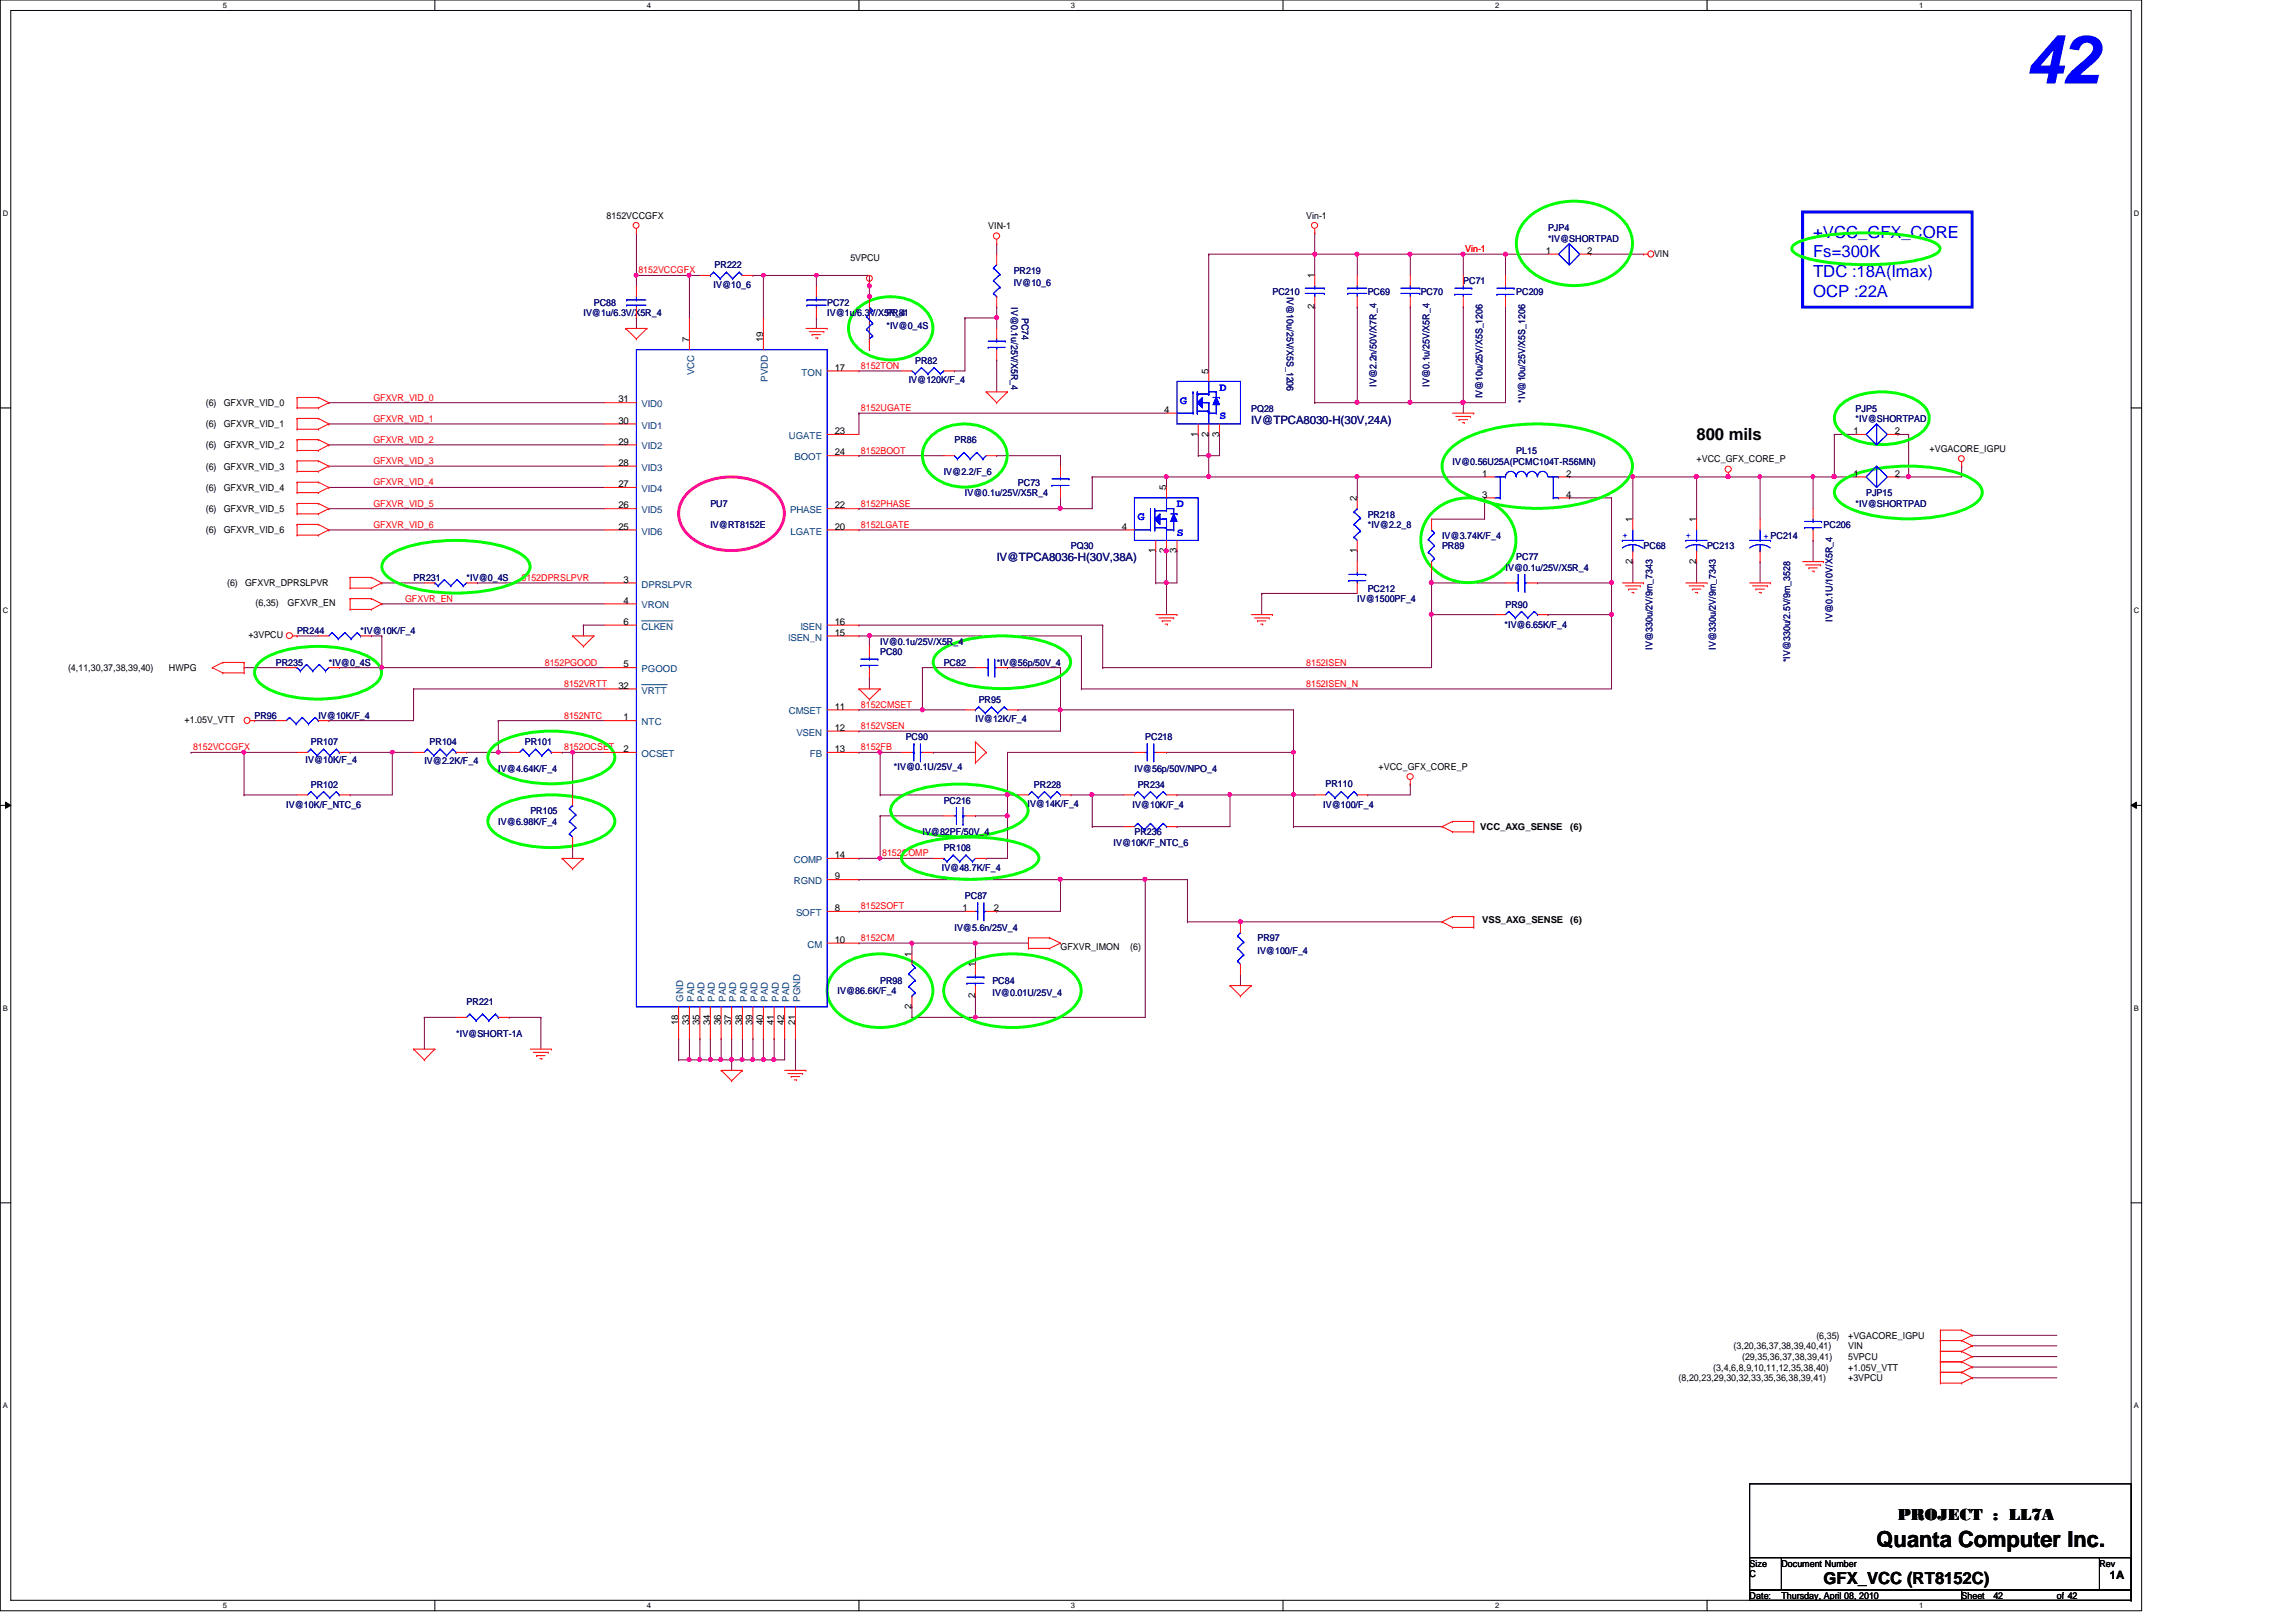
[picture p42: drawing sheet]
<svg xmlns="http://www.w3.org/2000/svg" width="297mm" height="210mm" viewBox="0 0 297 210" stroke-linecap="round" stroke-linejoin="round" font-family="sans-serif">
<defs><g id="words">
<text font-size="8.8" fill="#00f" x="262" y="10.8">42</text>
<text font-size="2.9" x="242.8" y="200.2">Quanta Computer Inc.</text>
<g font-size="2.2" fill="#00f">
<text x="234.6" y="30.8">+VCC_GFX_CORE</text>
<text x="234.6" y="33.3">Fs=300K</text>
<text x="234.6" y="35.9">TDC :18A(Imax)</text>
<text x="234.6" y="38.4">OCP :22A</text>
</g>
<g font-size="2.2">
<text x="219.5" y="56.9">800 mils</text>
<text x="245.5" y="196.7">PROJECT : LL7A</text>
<text x="235.9" y="205">GFX_VCC (RT8152C)</text>
</g>
<g font-size="1.5" fill="#00f">
<text x="152.7" y="52.2">G</text>
<text x="157.8" y="50.6">D</text>
<text x="157.8" y="54.3">S</text>
<text x="152.3" y="65.7">D</text>
<text x="147.2" y="67.3">G</text>
<text x="152.3" y="69.4">S</text>
</g>
<g font-size="1.5" fill="#000080">
<text x="161.9" y="54.8">IV@TPCA8030-H(30V,24A)</text>
<text x="128.9" y="72.6">IV@TPCA8036-H(30V,38A)</text>
</g>
<text font-size="1.5" x="273" y="204.3">1A</text>
<g font-size="1.2">
<text x="78.5" y="28.3">8152VCCGFX</text>
<text x="127.8" y="29.7">VIN-1</text>
<text x="169" y="28.3">Vin-1</text>
<text x="110" y="33.8">5VPCU</text>
<text x="200" y="32.9">1</text>
<text x="205.4" y="32.9">2</text>
<text x="214" y="33.2">VIN</text>
<text x="170" y="40" transform="rotate(-90 170 40)">2</text>
<text x="170" y="36" transform="rotate(-90 170 36)">1</text>
<text x="89.2" y="44.3" transform="rotate(-90 89.2 44.3)">7</text>
<text x="98.7" y="44.3" transform="rotate(-90 98.7 44.3)">19</text>
<text x="108" y="48">17</text>
<text x="26.6" y="52.6">(6)</text>
<text x="29" y="52.6">GFXVR_VID_0</text>
<text x="80" y="52.1">31</text>
<text x="150.6" y="53.4">4</text>
<text x="156.3" y="48.4" transform="rotate(-90 156.3 48.4)">5</text>
<text x="26.6" y="55.3">(6)</text>
<text x="26.6" y="58">(6)</text>
<text x="29" y="55.3">GFXVR_VID_1</text>
<text x="29" y="58">GFXVR_VID_2</text>
<text x="80" y="57.5">29</text>
<text x="80" y="54.8">30</text>
<text x="108" y="56.2">23</text>
<text x="108" y="58.9">24</text>
<text x="155" y="56.5" transform="rotate(-90 155 56.5)">1</text>
<text x="156.3" y="56.5" transform="rotate(-90 156.3 56.5)">2</text>
<text x="157.7" y="56.5" transform="rotate(-90 157.7 56.5)">3</text>
<text x="219.5" y="59.8">+VCC_GFX_CORE_P</text>
<text x="239.8" y="56.2">1</text>
<text x="245.1" y="56.2">2</text>
<text x="249.6" y="58.5">+VGACORE_IGPU</text>
<text x="26.6" y="63.5">(6)</text>
<text x="26.6" y="60.8">(6)</text>
<text x="29" y="63.5">GFXVR_VID_4</text>
<text x="29" y="60.8">GFXVR_VID_3</text>
<text x="80" y="65.8">26</text>
<text x="80" y="63">27</text>
<text x="80" y="60.3">28</text>
<text x="108" y="65.8">22</text>
<text x="150.9" y="63.5" transform="rotate(-90 150.9 63.5)">5</text>
<text x="175.6" y="64.9" transform="rotate(-90 175.6 64.9)">2</text>
<text x="191.8" y="61.7">1</text>
<text x="191.8" y="64.4">3</text>
<text x="202.6" y="61.7">2</text>
<text x="202.6" y="64.4">4</text>
<text x="239.8" y="61.7">1</text>
<text x="245.1" y="61.7">2</text>
<text x="26.6" y="66.3">(6)</text>
<text x="26.6" y="69">(6)</text>
<text x="29" y="66.3">GFXVR_VID_5</text>
<text x="29" y="69">GFXVR_VID_6</text>
<text x="80" y="68.5">25</text>
<text x="108" y="68.5">20</text>
<text x="145.1" y="68.5">4</text>
<text x="149.5" y="71.6" transform="rotate(-90 149.5 71.6)">1</text>
<text x="150.9" y="71.6" transform="rotate(-90 150.9 71.6)">2</text>
<text x="152.2" y="71.6" transform="rotate(-90 152.2 71.6)">3</text>
<text x="175.6" y="71.6" transform="rotate(-90 175.6 71.6)">1</text>
<text x="211.2" y="67.6" transform="rotate(-90 211.2 67.6)">1</text>
<text x="219.5" y="67.6" transform="rotate(-90 219.5 67.6)">1</text>
<text x="29.4" y="75.9">(6)</text>
<text x="31.7" y="75.9">GFXVR_DPRSLPVR</text>
<text x="80.7" y="75.4">3</text>
<text x="211.2" y="72.9" transform="rotate(-90 211.2 72.9)">2</text>
<text x="219.5" y="72.9" transform="rotate(-90 219.5 72.9)">2</text>
<text x="32.1" y="82.6">+3VPCU</text>
<text x="33.1" y="78.5">(6,35)</text>
<text x="37.2" y="78.5">GFXVR_EN</text>
<text x="80.7" y="78.1">4</text>
<text x="80.7" y="80.9">6</text>
<text x="108" y="82.3">15</text>
<text x="108" y="80.9">16</text>
<text x="8.8" y="86.9">(4,11,30,37,38,39,40)</text>
<text x="21.8" y="86.9">HWPG</text>
<text x="80" y="89.1">32</text>
<text x="80.7" y="86.4">5</text>
<text x="23.9" y="93.6">+1.05V_VTT</text>
<text x="80.7" y="93.2">1</text>
<text x="108" y="91.8">11</text>
<text x="108" y="94.6">12</text>
<text x="80.7" y="97.3">2</text>
<text x="108" y="97.3">13</text>
<text x="178.3" y="99.6">+VCC_GFX_CORE_P</text>
<text x="191.5" y="107.4">VCC_AXG_SENSE</text>
<text x="203.2" y="107.4">(6)</text>
<text x="108" y="113.8">9</text>
<text x="108" y="111">14</text>
<text x="108" y="117.9">8</text>
<text x="124.5" y="117.9">1</text>
<text x="128.6" y="117.9">2</text>
<text x="191.8" y="119.5">VSS_AXG_SENSE</text>
<text x="203.2" y="119.5">(6)</text>
<text x="108" y="122">10</text>
<text x="117.9" y="123.8" transform="rotate(-90 117.9 123.8)">1</text>
<text x="126.2" y="125.2" transform="rotate(-90 126.2 125.2)">1</text>
<text x="137.2" y="122.9">GFXVR_IMON</text>
<text x="146.2" y="122.9">(6)</text>
<text x="117.9" y="130.6" transform="rotate(-90 117.9 130.6)">2</text>
<text x="126.2" y="129.2" transform="rotate(-90 126.2 129.2)">2</text>
<text x="87.8" y="132.6" transform="rotate(-90 87.8 132.6)">18</text>
<text x="89.2" y="132.6" transform="rotate(-90 89.2 132.6)">33</text>
<text x="90.5" y="132.6" transform="rotate(-90 90.5 132.6)">35</text>
<text x="91.9" y="132.6" transform="rotate(-90 91.9 132.6)">34</text>
<text x="93.3" y="132.6" transform="rotate(-90 93.3 132.6)">36</text>
<text x="94.6" y="132.6" transform="rotate(-90 94.6 132.6)">37</text>
<text x="96" y="132.6" transform="rotate(-90 96 132.6)">38</text>
<text x="97.4" y="132.6" transform="rotate(-90 97.4 132.6)">39</text>
<text x="98.7" y="132.6" transform="rotate(-90 98.7 132.6)">40</text>
<text x="100.1" y="132.6" transform="rotate(-90 100.1 132.6)">41</text>
<text x="101.5" y="132.6" transform="rotate(-90 101.5 132.6)">42</text>
<text x="102.9" y="132.6" transform="rotate(-90 102.9 132.6)">21</text>
<text x="235" y="173.3">(6,35)</text>
<text x="239.1" y="173.3">+VGACORE_IGPU</text>
<text x="217.2" y="178.7">(8,20,23,29,30,32,33,35,36,38,39,41)</text>
<text x="221.7" y="177.4">(3,4,6,8,9,10,11,12,35,38,40)</text>
<text x="224.3" y="174.6">(3,20,36,37,38,39,40,41)</text>
<text x="225.4" y="176">(29,35,36,37,38,39,41)</text>
<text x="239.1" y="174.6">VIN</text>
<text x="239.1" y="176">5VPCU</text>
<text x="239.1" y="177.4">+1.05V_VTT</text>
<text x="239.1" y="178.7">+3VPCU</text>
<text x="226.4" y="202.7">Size</text>
<text x="230.5" y="202.7">Document Number</text>
<text x="271.6" y="202.7">Rev</text>
<text x="226.4" y="206.9">Date:</text>
<text x="226.4" y="204.1">C</text>
<text x="230.5" y="206.9">Thursday, April 08, 2010</text>
<text x="253.8" y="206.9">Sheet</text>
<text x="257.9" y="206.9">42</text>
<text x="266.1" y="206.9">of 42</text>
</g>
<g font-size="1.2" fill="#000080">
<text x="200.3" y="29.9">PJP4</text>
<text x="92.5" y="34.7">PR222</text>
<text x="131.1" y="35.4">PR219</text>
<text x="200.3" y="31.3">*IV@SHORTPAD</text>
<text x="75.5" y="40.9">IV@1u/6.3V/X5R_4</text>
<text x="76.8" y="39.5">PC88</text>
<text x="92.3" y="37.2">IV@10_6</text>
<text x="107" y="39.5">PC72</text>
<text x="107" y="40.9">IV@1u/6.3V/X5R_4</text>
<text x="114.7" y="40.9">PR81</text>
<text x="130.8" y="39.8" transform="rotate(90 130.8 39.8)">IV@0.1u/25V/X5R_4</text>
<text x="131.1" y="37">IV@10_6</text>
<text x="132.2" y="41.1" transform="rotate(90 132.2 41.1)">PC74</text>
<text x="164.6" y="38.1">PC210</text>
<text x="166.5" y="38.4" transform="rotate(90 166.5 38.4)">IV@10u/25V/X5S_1206</text>
<text x="177" y="38.1">PC69</text>
<text x="183.8" y="38.1">PC70</text>
<text x="189.3" y="36.8">PC71</text>
<text x="196.2" y="38.1">PC209</text>
<text x="114.7" y="42.5">*IV@0_4S</text>
<text x="118.4" y="47.1">PR82</text>
<text x="117.6" y="49.5">IV@120K/F_4</text>
<text x="161.9" y="53.3">PQ28</text>
<text x="178.1" y="50" transform="rotate(-90 178.1 50)">IV@2.2n/50V/X7R_4</text>
<text x="185" y="50" transform="rotate(-90 185 50)">IV@0.1u/25V/X5R_4</text>
<text x="191.8" y="51.6" transform="rotate(-90 191.8 51.6)">IV@10u/25V/X5S_1206</text>
<text x="197.3" y="52.1" transform="rotate(-90 197.3 52.1)">*IV@10u/25V/X5S_1206</text>
<text x="240.1" y="53.3">PJP5</text>
<text x="123.5" y="57.4">PR86</text>
<text x="196.2" y="58.7">PL15</text>
<text x="240.1" y="54.6">*IV@SHORTPAD</text>
<text x="91.9" y="65.6">PU7</text>
<text x="122.1" y="61.5">IV@2.2/F_6</text>
<text x="124.8" y="64.2">IV@0.1u/25V/X5R_4</text>
<text x="131.7" y="62.9">PC73</text>
<text x="187.9" y="60.1">IV@0.56U25A(PCMC104T-R56MN)</text>
<text x="240.1" y="65.6">*IV@SHORTPAD</text>
<text x="241.4" y="64.2">PJP15</text>
<text x="91.9" y="68.3">IV@RT8152E</text>
<text x="138.6" y="71.1">PQ30</text>
<text x="177" y="67">PR218</text>
<text x="177" y="68.3">*IV@2.2_8</text>
<text x="186.6" y="71.1">PR89</text>
<text x="186.6" y="69.7">IV@3.74K/F_4</text>
<text x="212.6" y="71.1">PC68</text>
<text x="220.8" y="71.1">PC213</text>
<text x="235.9" y="68.3">PC206</text>
<text x="53.5" y="75.2">PR231</text>
<text x="60.4" y="75.2">*IV@0_4S</text>
<text x="175.6" y="77.9">IV@1500PF_4</text>
<text x="177" y="76.6">PC212</text>
<text x="194.8" y="73.8">IV@0.1u/25V/X5R_4</text>
<text x="196.2" y="72.4">PC77</text>
<text x="38.4" y="82">PR244</text>
<text x="46.6" y="82">*IV@10K/F_4</text>
<text x="113.9" y="83.4">IV@0.1u/25V/X5R_4</text>
<text x="194.6" y="81.2">*IV@6.65K/F_4</text>
<text x="194.8" y="78.7">PR90</text>
<text x="237.1" y="80.5" transform="rotate(-90 237.1 80.5)">IV@0.1U/10V/X5R_4</text>
<text x="35.7" y="86.1">PR235</text>
<text x="42.5" y="86.1">*IV@0_4S</text>
<text x="113.9" y="84.8">PC80</text>
<text x="122.1" y="86.1">PC82</text>
<text x="128.9" y="86.1">*IV@56p/50V_4</text>
<text x="213.8" y="84.1" transform="rotate(-90 213.8 84.1)">IV@330u/2V/9m_7343</text>
<text x="222" y="84.1" transform="rotate(-90 222 84.1)">IV@330u/2V/9m_7343</text>
<text x="231.6" y="85.7" transform="rotate(-90 231.6 85.7)">*IV@330u/2.5V/9m_3528</text>
<text x="32.9" y="93">PR96</text>
<text x="41.2" y="93">IV@10K/F_4</text>
<text x="117.2" y="95.8">PC90</text>
<text x="126.2" y="93.4">IV@12K/F_4</text>
<text x="126.6" y="91">PR95</text>
<text x="148.2" y="95.8">PC218</text>
<text x="39.5" y="98.8">IV@10K/F_4</text>
<text x="40.2" y="96.4">PR107</text>
<text x="40.2" y="101.9">PR102</text>
<text x="54.9" y="98.9">IV@2.2K/F_4</text>
<text x="55.6" y="96.4">PR104</text>
<text x="64.5" y="99.9">IV@4.64K/F_4</text>
<text x="67.9" y="96.4">PR101</text>
<text x="115.7" y="99.6">*IV@0.1U/25V_4</text>
<text x="133.8" y="101.9">PR228</text>
<text x="146.8" y="99.9">IV@56p/50V/NPO_4</text>
<text x="147.2" y="101.9">PR234</text>
<text x="171.5" y="101.8">PR110</text>
<text x="37" y="104.6">IV@10K/F_NTC_6</text>
<text x="64.5" y="106.7">IV@6.98K/F_4</text>
<text x="68.6" y="105.4">PR105</text>
<text x="122.1" y="104">PC216</text>
<text x="132.9" y="104.4">IV@14K/F_4</text>
<text x="146.5" y="104.6">IV@10K/F_4</text>
<text x="171.2" y="104.6">IV@100/F_4</text>
<text x="119.3" y="108.1">IV@82PF/50V_4</text>
<text x="121.8" y="112.8">IV@48.7K/F_4</text>
<text x="122.1" y="110.2">PR108</text>
<text x="144.1" y="109.5">IV@10K/F_NTC_6</text>
<text x="146.8" y="108.1">PR236</text>
<text x="124.8" y="116.3">PC87</text>
<text x="123.5" y="120.4">IV@5.6n/25V_4</text>
<text x="162.7" y="121.8">PR97</text>
<text x="162.7" y="123.5">IV@100/F_4</text>
<text x="60.4" y="130">PR221</text>
<text x="108.4" y="128.7">IV@86.6K/F_4</text>
<text x="113.9" y="127.3">PR98</text>
<text x="128.4" y="127.3">PC84</text>
<text x="128.4" y="128.9">IV@0.01U/25V_4</text>
<text x="59" y="134.2">*IV@SHORT-1A</text>
</g>
<g font-size="1.2" fill="#f00">
<text x="82.6" y="35.4">8152VCCGFX</text>
<text x="189.6" y="32.6">Vin-1</text>
<text x="111.4" y="47.8">8152TON</text>
<text x="48.3" y="51.9">GFXVR_VID_0</text>
<text x="111.4" y="53.2">8152UGATE</text>
<text x="48.3" y="57.3">GFXVR_VID_2</text>
<text x="48.3" y="54.6">GFXVR_VID_1</text>
<text x="111.4" y="58.7">8152BOOT</text>
<text x="48.3" y="60.1">GFXVR_VID_3</text>
<text x="48.3" y="65.6">GFXVR_VID_5</text>
<text x="48.3" y="62.8">GFXVR_VID_4</text>
<text x="111.4" y="65.6">8152PHASE</text>
<text x="48.3" y="68.3">GFXVR_VID_6</text>
<text x="111.4" y="68.3">8152LGATE</text>
<text x="52.4" y="77.9">GFXVR_EN</text>
<text x="67.5" y="75.2">8152DPRSLPVR</text>
<text x="70.5" y="86.1">8152PGOOD</text>
<text x="73" y="88.9">8152VRTT</text>
<text x="169" y="88.9">8152ISEN_N</text>
<text x="169" y="86.1">8152ISEN</text>
<text x="73" y="93">8152NTC</text>
<text x="111.4" y="91.6">8152CMSET</text>
<text x="111.4" y="94.4">8152VSEN</text>
<text x="25" y="97.1">8152VCCGFX</text>
<text x="73" y="97.1">8152OCSET</text>
<text x="111.4" y="97.1">8152FB</text>
<text x="114.1" y="110.8">8152COMP</text>
<text x="111.4" y="117.7">8152SOFT</text>
<text x="111.4" y="121.8">8152CM</text>
</g>
<g font-size="1.2" fill="#004080">
<text x="83" y="52.7">VID0</text>
<text x="89.8" y="48.6" transform="rotate(-90 89.8 48.6)">VCC</text>
<text x="99.4" y="49.4" transform="rotate(-90 99.4 49.4)">PVDD</text>
<text x="103.7" y="48.6">TON</text>
<text x="83" y="58.2">VID2</text>
<text x="83" y="55.5">VID1</text>
<text x="102.1" y="56.8">UGATE</text>
<text x="102.8" y="59.6">BOOT</text>
<text x="83" y="63.7">VID4</text>
<text x="83" y="60.9">VID3</text>
<text x="83" y="69.2">VID6</text>
<text x="83" y="66.4">VID5</text>
<text x="102.2" y="66.4">PHASE</text>
<text x="102.3" y="69.2">LGATE</text>
<text x="83" y="76">DPRSLPVR</text>
<text x="83" y="78.7">VRON</text>
<text x="83" y="81.5">CLKEN</text>
<text x="102" y="82.9">ISEN_N</text>
<text x="103.5" y="81.5">ISEN</text>
<text x="83" y="87">PGOOD</text>
<text x="83" y="89.7">VRTT</text>
<text x="83" y="93.9">NTC</text>
<text x="102.1" y="92.5">CMSET</text>
<text x="103" y="95.2">VSEN</text>
<text x="83" y="98">OCSET</text>
<text x="104.8" y="98">FB</text>
<text x="102.7" y="111.7">COMP</text>
<text x="102.7" y="114.4">RGND</text>
<text x="103" y="118.5">SOFT</text>
<text x="104.5" y="122.6">CM</text>
<text x="88.4" y="129.6" transform="rotate(-90 88.4 129.6)">GND</text>
<text x="89.8" y="129.6" transform="rotate(-90 89.8 129.6)">PAD</text>
<text x="91.1" y="129.6" transform="rotate(-90 91.1 129.6)">PAD</text>
<text x="92.5" y="129.6" transform="rotate(-90 92.5 129.6)">PAD</text>
<text x="93.9" y="129.6" transform="rotate(-90 93.9 129.6)">PAD</text>
<text x="95.2" y="129.6" transform="rotate(-90 95.2 129.6)">PAD</text>
<text x="96.6" y="129.6" transform="rotate(-90 96.6 129.6)">PAD</text>
<text x="98" y="129.6" transform="rotate(-90 98 129.6)">PAD</text>
<text x="99.4" y="129.6" transform="rotate(-90 99.4 129.6)">PAD</text>
<text x="100.8" y="129.6" transform="rotate(-90 100.8 129.6)">PAD</text>
<text x="102.1" y="129.6" transform="rotate(-90 102.1 129.6)">PAD</text>
<text x="103.5" y="129.6" transform="rotate(-90 103.5 129.6)">PGND</text>
</g>
<g font-size="1.2" fill="#00f">
<text x="209.9" y="69.6">+</text>
<text x="218.1" y="69.6">+</text>
<text x="228.1" y="69.7">+ PC214</text>
</g>
<g font-size="1">
<text x="28.8" y="1">5</text>
<text x="83.7" y="1">4</text>
<text x="138.6" y="1">3</text>
<text x="193.4" y="1">2</text>
<text x="248.3" y="1">1</text>
<text x=".4" y="27.9">D</text>
<text x="276.1" y="27.9">D</text>
<text x=".4" y="79.4">C</text>
<text x="276.1" y="79.4">C</text>
<text x=".4" y="130.8">B</text>
<text x="276.1" y="130.8">B</text>
<text x=".4" y="182.2">A</text>
<text x="276.1" y="182.2">A</text>
<text x="28.8" y="208.1">5</text>
<text x="83.7" y="208.1">4</text>
<text x="138.6" y="208.1">3</text>
<text x="193.4" y="208.1">2</text>
<text x="248.3" y="208.1">1</text>
</g>
</g></defs>
<path d="M0 0h277.1v208.4h-277.1zM1.4 1.4h274.3v205.7h-274.3z" fill="none" stroke="#000" stroke-width=".13"/>
<g fill="#fff">
<path d="M28.8 .1h.6v1.1h-.6z"/>
<path d="M28.8 207.2h.6v1.1h-.6z"/>
</g>
<path d="M56.3 0v1.4M56.3 207.1v1.3" fill="none" stroke="#000" stroke-width=".13"/>
<g fill="#fff">
<path d="M83.7 .1h.5v1.1h-.5z"/>
<path d="M83.7 207.2h.5v1.1h-.5z"/>
</g>
<path d="M111.1 0v1.4M111.1 207.1v1.3" fill="none" stroke="#000" stroke-width=".13"/>
<g fill="#fff">
<path d="M138.6 .1h.5v1.1h-.5z"/>
<path d="M138.6 207.2h.5v1.1h-.5z"/>
</g>
<path d="M166 0v1.4M166 207.1v1.3" fill="none" stroke="#000" stroke-width=".13"/>
<g fill="#fff">
<path d="M193.4 .1h.6v1.1h-.6z"/>
<path d="M193.4 207.2h.6v1.1h-.6z"/>
</g>
<path d="M220.8 0v1.4M220.8 207.1v1.3" fill="none" stroke="#000" stroke-width=".13"/>
<g fill="#fff">
<path d="M248.3 .1h.5v1.1h-.5z"/>
<path d="M248.3 207.2h.5v1.1h-.5z"/>
<path d="M.4 27.1h.7v1.1h-.7z"/>
<path d="M276.1 27.1h.7v1.1h-.7z"/>
<path d="M.4 78.5h.7v1.1h-.7z"/>
<path d="M276.1 78.5h.7v1.1h-.7z"/>
</g>
<path d="M0 52.8h1.4M275.7 52.8h1.4" fill="none" stroke="#000" stroke-width=".13"/>
<g fill="#fff">
<path d="M.4 129.9h.6v1.1h-.6z"/>
<path d="M276.1 129.9h.6v1.1h-.6z"/>
</g>
<path d="M0 104.2h1.4M.7 103.8l.7 .4-.7 .4zM275.7 104.2l.7-.4v.8zM275.7 104.2h1.4" fill="none" stroke="#000" stroke-width=".13"/>
<path d="M.7 103.8l.7 .4-.7 .4zM275.7 104.2l.7-.4v.8z" fill="#000"/>
<g fill="#fff">
<path d="M.4 181.4h.6v1.1h-.6z"/>
<path d="M276.1 181.4h.6v1.1h-.6z"/>
</g>
<path d="M0 155.7h1.4M275.7 155.7h1.4" fill="none" stroke="#000" stroke-width=".13"/>
<path d="M189.3 39.8h.1M189.3 39.8v12.3M175.6 71.3h.1M175.6 71.3v1.4" fill="none" stroke="#800040" stroke-width=".13"/>
<circle cx="189.3" cy="52.1" r=".26" fill="#f0f"/>
<circle cx="189.3" cy="52.1" r=".26" fill="none" stroke="#f0f" stroke-width=".13"/>
<path d="M182.5 52.1h.1M182.5 52.1h6.8" fill="none" stroke="#800040" stroke-width=".13"/>
<circle cx="189.3" cy="52.1" r=".26" fill="#f0f"/>
<circle cx="189.3" cy="52.1" r=".26" fill="none" stroke="#f0f" stroke-width=".13"/>
<circle cx="182.4" cy="52.1" r=".26" fill="#f0f"/>
<circle cx="182.4" cy="52.1" r=".26" fill="none" stroke="#f0f" stroke-width=".13"/>
<path d="M175.6 32.9h.1M175.6 32.9h6.9M182.5 32.9h.1M182.5 32.9v2.7M189.3 52.1h.1M189.3 52.1v1.4" fill="none" stroke="#800040" stroke-width=".13"/>
<circle cx="175.6" cy="32.9" r=".26" fill="#f0f"/>
<circle cx="175.6" cy="32.9" r=".26" fill="none" stroke="#f0f" stroke-width=".13"/>
<path d="M182.5 32.9h.1M182.5 32.9h6.8" fill="none" stroke="#800040" stroke-width=".13"/>
<circle cx="189.3" cy="32.9" r=".26" fill="#f0f"/>
<circle cx="189.3" cy="32.9" r=".26" fill="none" stroke="#f0f" stroke-width=".13"/>
<circle cx="182.4" cy="32.9" r=".26" fill="#f0f"/>
<circle cx="182.4" cy="32.9" r=".26" fill="none" stroke="#f0f" stroke-width=".13"/>
<path d="M170.1 32.9h.1M170.1 32.9h5.5M175.6 32.9h.1M175.6 32.9v2.7" fill="none" stroke="#800040" stroke-width=".13"/>
<circle cx="170.1" cy="32.9" r=".26" fill="#f0f"/>
<circle cx="170.1" cy="32.9" r=".26" fill="none" stroke="#f0f" stroke-width=".13"/>
<path d="M175.6 39.8h.1M175.6 39.8v12.3" fill="none" stroke="#800040" stroke-width=".13"/>
<circle cx="175.6" cy="52.1" r=".26" fill="#f0f"/>
<circle cx="175.6" cy="52.1" r=".26" fill="none" stroke="#f0f" stroke-width=".13"/>
<path d="M150.9 75.4h.1M150.9 75.4v4.1" fill="none" stroke="#800040" stroke-width=".13"/>
<circle cx="150.9" cy="75.4" r=".26" fill="#f0f"/>
<circle cx="150.9" cy="75.4" r=".26" fill="none" stroke="#f0f" stroke-width=".13"/>
<path d="M182.5 39.8h.1M182.5 39.8v12.3M227.7 61.7h.1M227.7 61.7h6.9M234.6 69.9h.1M234.6 61.7h.1M234.6 61.7v4.1M234.6 69.9v2.8" fill="none" stroke="#800040" stroke-width=".13"/>
<path d="M234.4 61.5l.1-.1 .2 .1v.4h-.2h-.1z" fill-rule="evenodd" fill="#f0f"/>
<path d="M234.4 61.5l.1-.1 .2 .1v.4h-.2h-.1z" fill="none" stroke="#f0f" stroke-width=".13"/>
<path d="M227.5 61.5l.2-.1 .2 .1-.1 .4h-.1h-.2z" fill-rule="evenodd" fill="#f0f"/>
<path d="M227.5 61.5l.2-.1 .2 .1-.1 .4h-.1h-.2z" fill="none" stroke="#f0f" stroke-width=".13"/>
<g fill="none" stroke="#800040" stroke-width=".13">
<path d="M82.3 35.6h.1M82.3 35.6v1.4M89.2 35.6h.1M89.2 35.6h1.3M105.6 35.6h.1M105.6 35.6h6.9M82.3 41.1h.1M82.3 41.1v1.4M211.2 72.7h.1M211.2 61.7h.1M211.2 61.7v5.5M211.2 72.7v2.7"/>
<path d="M219.5 72.7h.1M219.5 61.7h.1M219.5 61.7v5.5M219.5 72.7v2.7"/>
</g>
<circle cx="105.6" cy="35.6" r=".25" fill="#f0f"/>
<circle cx="105.6" cy="35.6" r=".25" fill="none" stroke="#f0f" stroke-width=".13"/>
<path d="M89.2 35.6h.1M89.2 35.6v5.5M105.6 35.6h.1M105.6 35.6v1.4M105.6 41.1h.1M105.6 41.1v1.4" fill="none" stroke="#800040" stroke-width=".13"/>
<circle cx="89.2" cy="35.6" r=".25" fill="#f0f"/>
<circle cx="89.2" cy="35.6" r=".25" fill="none" stroke="#f0f" stroke-width=".13"/>
<path d="M82.3 35.6h.1M82.3 35.6h6.9M98.8 35.6h.1M98.8 35.6v5.5" fill="none" stroke="#800040" stroke-width=".13"/>
<circle cx="98.8" cy="35.6" r=".25" fill="#f0f"/>
<circle cx="98.8" cy="35.6" r=".25" fill="none" stroke="#f0f" stroke-width=".13"/>
<path d="M97.4 35.6h.1M97.4 35.6h1.4M50.8 97.4h.1M50.8 97.4h2.7M53.5 89.2h.1M53.5 89.2h24.7" fill="none" stroke="#800040" stroke-width=".13"/>
<circle cx="50.8" cy="97.3" r=".25" fill="#f0f"/>
<circle cx="50.8" cy="97.3" r=".25" fill="none" stroke="#f0f" stroke-width=".13"/>
<path d="M31.6 97.4h.1M31.6 97.4h6.8" fill="none" stroke="#800040" stroke-width=".13"/>
<circle cx="31.5" cy="97.3" r=".25" fill="#f0f"/>
<circle cx="31.5" cy="97.3" r=".25" fill="none" stroke="#f0f" stroke-width=".13"/>
<path d="M31.6 97.4h.1M31.6 97.4v5.5M45.3 97.4h.1M45.3 97.4h5.5M50.8 97.4h.1M50.8 97.4v5.5h-5.5M64.5 97.4h.1M64.5 97.4h1.4M31.6 102.9h.1M31.6 102.9h6.8M45.3 102.9h.1" fill="none" stroke="#800040" stroke-width=".13"/>
<circle cx="64.5" cy="97.3" r=".25" fill="#f0f"/>
<circle cx="64.5" cy="97.3" r=".25" fill="none" stroke="#f0f" stroke-width=".13"/>
<g fill="none" stroke="#800040" stroke-width=".13">
<path d="M111.1 48h.1M111.1 59h.1M111.1 48h5.5M111.1 59h11M128.9 59h.1M128.9 59h8.3M137.2 59h.1M137.2 59v1.3M137.2 65.8h.1M137.2 65.8h4.1M60.4 97.4h.1M64.5 93.3h.1"/>
<path d="M64.5 93.3v4.1h-4.1M64.5 93.3h13.7M74.1 97.4h.1M74.1 97.4v5.5M74.1 109.7h.1M74.1 109.7v1.4"/>
</g>
<circle cx="137.2" cy="65.8" r=".26" fill="#f0f"/>
<circle cx="137.2" cy="65.8" r=".26" fill="none" stroke="#f0f" stroke-width=".13"/>
<path d="M111.1 53.5h.1M111.1 53.5h39.8M137.2 64.4h.1M137.2 64.4v1.4M223.6 61.7h.1M223.6 61.7h4.1M227.7 72.7h.1M227.7 61.7h.1M227.7 61.7v5.5M227.7 72.7v2.7" fill="none" stroke="#800040" stroke-width=".13"/>
<circle cx="223.6" cy="61.7" r=".26" fill="#f0f"/>
<circle cx="223.6" cy="61.7" r=".26" fill="none" stroke="#f0f" stroke-width=".13"/>
<path d="M198.9 75.4h.1M198.9 75.4h9.6" fill="none" stroke="#800040" stroke-width=".13"/>
<circle cx="208.5" cy="75.4" r=".26" fill="#f0f"/>
<circle cx="208.5" cy="75.4" r=".26" fill="none" stroke="#f0f" stroke-width=".13"/>
<path d="M185.2 79.5h.1M185.2 79.5v6.9" fill="none" stroke="#800040" stroke-width=".13"/>
<circle cx="185.2" cy="79.5" r=".26" fill="#f0f"/>
<circle cx="185.2" cy="79.5" r=".26" fill="none" stroke="#f0f" stroke-width=".13"/>
<path d="M208.5 79.5h.1M208.5 79.5v9.7" fill="none" stroke="#800040" stroke-width=".13"/>
<circle cx="208.5" cy="79.5" r=".26" fill="#f0f"/>
<circle cx="208.5" cy="79.5" r=".26" fill="none" stroke="#f0f" stroke-width=".13"/>
<path d="M111.1 91.9h.1M111.1 91.9h8.2M112.5 87.8h.1M112.5 87.8v1.4M137.2 91.9h.1M137.2 91.9v2.7" fill="none" stroke="#800040" stroke-width=".13"/>
<circle cx="137.2" cy="91.9" r=".26" fill="#f0f"/>
<circle cx="137.2" cy="91.9" r=".26" fill="none" stroke="#f0f" stroke-width=".13"/>
<path d="M111.1 94.6h.1M111.1 97.4h.1M111.1 94.6h26.1M111.1 97.4h2.8M113.9 111.1h.1M113.9 105.6h.1M113.9 111.1h6.8M113.9 105.6v5.5M126.2 105.6h.1M126.2 105.6h4.1" fill="none" stroke="#800040" stroke-width=".13"/>
<circle cx="113.8" cy="111" r=".25" fill="#f0f"/>
<circle cx="113.8" cy="111" r=".25" fill="none" stroke="#f0f" stroke-width=".13"/>
<path d="M113.9 105.6h.1M113.9 105.6h8.2M127.6 111.1h.1M130.3 105.6h.1M130.3 105.6v5.5h-2.7" fill="none" stroke="#800040" stroke-width=".13"/>
<circle cx="130.3" cy="105.6" r=".26" fill="#f0f"/>
<circle cx="130.3" cy="105.6" r=".26" fill="none" stroke="#f0f" stroke-width=".13"/>
<path d="M130.3 97.4h.1M130.3 97.4h16.5M167.3 97.4h.1M167.3 97.4v5.5M130.3 102.9h.1M130.3 102.9h1.4M152.3 102.9h.1M152.3 102.9h6.8" fill="none" stroke="#800040" stroke-width=".13"/>
<circle cx="167.3" cy="102.8" r=".26" fill="#f0f"/>
<circle cx="167.3" cy="102.8" r=".26" fill="none" stroke="#f0f" stroke-width=".13"/>
<circle cx="167.3" cy="97.3" r=".25" fill="#f0f"/>
<circle cx="167.3" cy="97.3" r=".25" fill="none" stroke="#f0f" stroke-width=".13"/>
<path d="M87.8 134.4h.1M87.8 137.2h.1M87.8 134.4v2.8M89.2 134.4h.1M89.2 134.4v2.8h-1.4" fill="none" stroke="#800040" stroke-width=".13"/>
<circle cx="89.1" cy="137.1" r=".26" fill="#f0f"/>
<circle cx="89.1" cy="137.1" r=".26" fill="none" stroke="#f0f" stroke-width=".13"/>
<path d="M89.2 137.2h.1M90.5 134.4h.1M90.5 137.2h.1M90.5 134.4v2.8M91.9 134.4h.1M91.9 134.4v2.8h-2.7" fill="none" stroke="#800040" stroke-width=".13"/>
<circle cx="91.9" cy="137.1" r=".26" fill="#f0f"/>
<circle cx="91.9" cy="137.1" r=".26" fill="none" stroke="#f0f" stroke-width=".13"/>
<path d="M90.4 136.9h.1l.2 .1v.3l-.2 .1-.1-.1z" fill-rule="evenodd" fill="#f0f"/>
<path d="M90.4 136.9h.1l.2 .1v.3l-.2 .1-.1-.1z" fill="none" stroke="#f0f" stroke-width=".13"/>
<path d="M98.8 137.2h.1M98.8 137.2h1.4" fill="none" stroke="#800040" stroke-width=".13"/>
<circle cx="98.8" cy="137.1" r=".26" fill="#f0f"/>
<circle cx="98.8" cy="137.1" r=".26" fill="none" stroke="#f0f" stroke-width=".13"/>
<path d="M93.3 134.4h.1M93.3 134.4v2.8" fill="none" stroke="#800040" stroke-width=".13"/>
<circle cx="93.3" cy="137.1" r=".26" fill="#f0f"/>
<circle cx="93.3" cy="137.1" r=".26" fill="none" stroke="#f0f" stroke-width=".13"/>
<path d="M91.9 137.2h.1M93.3 137.2h.1M94.7 134.4h.1M94.7 137.2h.1M94.7 134.4v2.8M96.1 134.4h.1M96.1 134.4v2.8h-4.2" fill="none" stroke="#800040" stroke-width=".13"/>
<circle cx="96" cy="137.1" r=".26" fill="#f0f"/>
<circle cx="96" cy="137.1" r=".26" fill="none" stroke="#f0f" stroke-width=".13"/>
<circle cx="94.7" cy="137.1" r=".26" fill="#f0f"/>
<circle cx="94.7" cy="137.1" r=".26" fill="none" stroke="#f0f" stroke-width=".13"/>
<path d="M94.7 137.2h.1M94.7 137.2v1.3M97.4 134.4h.1M97.4 134.4v2.8" fill="none" stroke="#800040" stroke-width=".13"/>
<path d="M97.2 136.9h.2l.2 .1-.1 .3-.1 .1-.2-.1z" fill-rule="evenodd" fill="#f0f"/>
<path d="M97.2 136.9h.2l.2 .1-.1 .3-.1 .1-.2-.1z" fill="none" stroke="#f0f" stroke-width=".13"/>
<path d="M96.1 137.2h.1M97.4 137.2h.1M98.8 134.4h.1M98.8 134.4v2.8h-2.7M100.2 134.4h.1M100.2 134.4v2.8" fill="none" stroke="#800040" stroke-width=".13"/>
<circle cx="100.1" cy="137.1" r=".26" fill="#f0f"/>
<circle cx="100.1" cy="137.1" r=".26" fill="none" stroke="#f0f" stroke-width=".13"/>
<g fill="none" stroke="#800040" stroke-width=".13">
<path d="M111.1 111.1h.1M111.1 111.1h2.8M167.3 102.9h.1M167.3 102.9v4.1M100.2 137.2h.1M101.5 134.4h.1M101.5 134.4v2.8h-1.3M102.9 134.4h.1M102.9 134.4v4.1M111.1 122h.1M111.1 122h6.9M118 122h.1"/>
<path d="M118 122v1.4"/>
</g>
<path d="M117.8 121.9l.1-.1 .3 .1-.1 .3-.2 .1-.1-.1z" fill-rule="evenodd" fill="#f0f"/>
<path d="M117.8 121.9l.1-.1 .3 .1-.1 .3-.2 .1-.1-.1z" fill="none" stroke="#f0f" stroke-width=".13"/>
<path d="M118 122h.1M118 122h8.2M126.2 122h.1M126.2 122v2.8" fill="none" stroke="#800040" stroke-width=".13"/>
<circle cx="126.2" cy="122" r=".26" fill="#f0f"/>
<circle cx="126.2" cy="122" r=".26" fill="none" stroke="#f0f" stroke-width=".13"/>
<g fill="none" stroke="#800040" stroke-width=".13">
<path d="M74.1 97.4h.1M74.1 97.4h4.1M111.1 113.8h.1M111.1 117.9h.1M111.1 113.8h26.1M111.1 117.9h13.7M128.9 117.9h.1M137.2 113.8h.1M137.2 113.8v4.1h-8.3M118 130.3h.1M118 130.3v1.4M126.2 128.9h.1"/>
<path d="M126.2 128.9v2.8"/>
</g>
<circle cx="74.1" cy="97.3" r=".25" fill="#f0f"/>
<circle cx="74.1" cy="97.3" r=".25" fill="none" stroke="#f0f" stroke-width=".13"/>
<g fill="none" stroke="#800040" stroke-width=".13">
<path d="M42.5 57.6h.1M42.5 54.9h.1M42.5 52.1h.1M42.5 57.6h35.7M42.5 54.9h35.7M42.5 52.1h35.7M42.5 60.3h.1M42.5 65.8h.1M42.5 68.6h.1M42.5 63.1h.1M42.5 60.3h35.7M42.5 65.8h35.7"/>
<path d="M42.5 68.6h35.7M42.5 63.1h35.7M24.7 97.4h.1M24.7 97.4h6.9M31.6 86.4h.1M31.6 86.4h5.4M72.7 97.4h.1M72.7 97.4h1.4M119.3 86.4h.1M119.3 86.4h6.9M119.3 86.4v5.5M137.2 91.9h.1"/>
<path d="M137.2 91.9h30.1"/>
</g>
<circle cx="119.3" cy="91.9" r=".26" fill="#f0f"/>
<circle cx="119.3" cy="91.9" r=".26" fill="none" stroke="#f0f" stroke-width=".13"/>
<path d="M119.3 91.9h.1M119.3 91.9h5.5M130.3 86.4h.1M130.3 86.4h6.9M131.7 91.9h.1M137.2 86.4h.1M137.2 86.4v5.5h-5.5M141.3 102.9h.1M141.3 102.9v4.1M159.1 102.9h.1M159.1 102.9v4.1" fill="none" stroke="#800040" stroke-width=".13"/>
<path d="M158.9 102.6h.2l.2 .1v.3l-.2 .1-.2-.1z" fill-rule="evenodd" fill="#f0f"/>
<path d="M158.9 102.6h.2l.2 .1v.3l-.2 .1-.2-.1z" fill="none" stroke="#f0f" stroke-width=".13"/>
<path d="M141.3 102.9h.1M141.3 102.9h4.1M152.3 107h.1M152.3 107h6.8M159.1 102.9h.1M159.1 102.9h8.2" fill="none" stroke="#800040" stroke-width=".13"/>
<circle cx="141.3" cy="102.8" r=".26" fill="#f0f"/>
<circle cx="141.3" cy="102.8" r=".26" fill="none" stroke="#f0f" stroke-width=".13"/>
<path d="M185.2 79.5h.1M185.2 75.4h.1M185.2 79.5h8.2M185.2 75.4v4.1M185.2 75.4h9.6M200.3 79.5h.1M208.5 75.4h.1M208.5 75.4v4.1h-8.2" fill="none" stroke="#800040" stroke-width=".13"/>
<circle cx="185.2" cy="75.4" r=".26" fill="#f0f"/>
<circle cx="185.2" cy="75.4" r=".26" fill="none" stroke="#f0f" stroke-width=".13"/>
<path d="M120.7 97.4h.1M120.7 97.4h5.5M130.3 102.9h.1M130.3 102.9v2.7" fill="none" stroke="#800040" stroke-width=".13"/>
<circle cx="130.3" cy="102.8" r=".26" fill="#f0f"/>
<circle cx="130.3" cy="102.8" r=".26" fill="none" stroke="#f0f" stroke-width=".13"/>
<path d="M113.9 97.4h.1M113.9 97.4v5.5M130.3 97.4h.1M130.3 97.4v5.5" fill="none" stroke="#800040" stroke-width=".13"/>
<circle cx="113.8" cy="97.3" r=".25" fill="#f0f"/>
<circle cx="113.8" cy="97.3" r=".25" fill="none" stroke="#f0f" stroke-width=".13"/>
<path d="M141.3 61.7h.1M141.3 61.7v4.1M185.2 74h.1M185.2 74v1.4M112.5 82.3h.1M112.5 82.3h27.4M113.9 97.4h.1M113.9 97.4h2.7M113.9 102.9h.1M113.9 102.9h16.4" fill="none" stroke="#800040" stroke-width=".13"/>
<circle cx="112.5" cy="82.3" r=".26" fill="#f0f"/>
<circle cx="112.5" cy="82.3" r=".26" fill="none" stroke="#f0f" stroke-width=".13"/>
<path d="M175.6 61.7h.1M175.6 61.7h16.5" fill="none" stroke="#800040" stroke-width=".13"/>
<circle cx="175.6" cy="61.7" r=".26" fill="#f0f"/>
<circle cx="175.6" cy="61.7" r=".26" fill="none" stroke="#f0f" stroke-width=".13"/>
<g fill="none" stroke="#800040" stroke-width=".13">
<path d="M128.9 39.8h.1M128.9 39.8v2.7M156.4 32.9h.1M156.4 32.9h13.7M156.4 32.9v15.1M170.1 32.9h.1M170.1 39.8h.1M170.1 32.9v2.7M170.1 39.8v12.3M189.3 32.9h.1M189.3 32.9v2.7M205.8 32.9h.1"/>
<path d="M205.8 32.9h6.8M128.9 46.6h.1M128.9 41.1h.1M128.9 46.6v4.1M111.1 80.9h.1M111.1 80.9h31.6M139.9 89.2h.1M139.9 82.3h.1M139.9 89.2h68.6M139.9 82.3v6.9M142.7 86.4h.1M142.7 80.9h.1"/>
<path d="M142.7 86.4h42.5M142.7 80.9v5.5"/>
</g>
<circle cx="128.9" cy="41.1" r=".26" fill="#f0f"/>
<circle cx="128.9" cy="41.1" r=".26" fill="none" stroke="#f0f" stroke-width=".13"/>
<g fill="none" stroke="#800040" stroke-width=".13">
<path d="M112.5 37h.1M112.5 35.6v1.4M128.9 31.5h.1M128.9 31.5v1.4M111.1 53.5h.1M111.1 53.5v2.7M123.5 48h.1M124.8 41.1h.1M124.8 41.1h4.1M124.8 41.1v6.9h-1.3M175.6 61.7h.1M175.6 61.7v2.7"/>
<path d="M167.3 107h.1M167.3 107h19.3"/>
</g>
<circle cx="112.5" cy="37" r=".26" fill="#f0f"/>
<circle cx="112.5" cy="37" r=".26" fill="none" stroke="#f0f" stroke-width=".13"/>
<path d="M111.1 82.3h.1M111.1 82.3h1.4M112.5 82.3h.1M112.5 82.3v1.4M160.5 119.3h.1M160.5 119.3h26.1" fill="none" stroke="#800040" stroke-width=".13"/>
<circle cx="160.5" cy="119.3" r=".26" fill="#f0f"/>
<circle cx="160.5" cy="119.3" r=".26" fill="none" stroke="#f0f" stroke-width=".13"/>
<path d="M148.2 113.8h.1M148.2 113.8h5.4M153.6 113.8h.1M153.6 113.8v5.5" fill="none" stroke="#800040" stroke-width=".13"/>
<circle cx="148.1" cy="113.8" r=".26" fill="#f0f"/>
<circle cx="148.1" cy="113.8" r=".26" fill="none" stroke="#f0f" stroke-width=".13"/>
<path d="M49.4 86.4h.1M49.4 86.4h28.8M138.6 102.9h.1M138.6 102.9h2.7M141.3 107h.1M141.3 107h4.1" fill="none" stroke="#800040" stroke-width=".13"/>
<path d="M49.2 86.2l.2-.1 .2 .1-.1 .3-.1 .1-.2-.1z" fill-rule="evenodd" fill="#f0f"/>
<path d="M49.2 86.2l.2-.1 .2 .1-.1 .3-.1 .1-.2-.1z" fill="none" stroke="#f0f" stroke-width=".13"/>
<g fill="none" stroke="#800040" stroke-width=".13">
<path d="M170.1 52.1h.1M170.1 52.1h12.4M175.6 52.1h.1M61.8 75.4h.1M61.8 75.4h16.4M32.9 93.3h.1M32.9 93.3h2.8M42.5 93.3h.1M53.5 89.2h.1M53.5 89.2v4.1h-11M75.5 80.9h.1M75.5 80.9h2.7"/>
<path d="M54.9 131.7h.1M54.9 131.7h4.1M54.9 131.7v4.1M65.9 131.7h.1M65.9 131.7h4.1M70 131.7h.1M70 131.7v4.1M126.2 131.7h.1M126.2 131.7h22"/>
</g>
<circle cx="126.2" cy="131.6" r=".25" fill="#f0f"/>
<circle cx="126.2" cy="131.6" r=".25" fill="none" stroke="#f0f" stroke-width=".13"/>
<g fill="none" stroke="#800040" stroke-width=".13">
<path d="M189.3 32.9h.1M189.3 32.9h5.5M141.3 61.7h.1M141.3 61.7h9.6M150.9 61.7h.1M150.9 61.7v1.4M163.2 76.8h.1M163.2 76.8v2.7M211.2 61.7h.1M211.2 61.7h8.3M75.5 80.9h.1M75.5 80.9v1.4"/>
<path d="M153.6 119.3h.1M153.6 119.3h6.9M176.9 102.9h.1M182.5 101.5h.1M182.5 101.5v1.4h-5.6M126.2 122h.1M126.2 122h6.9M160.5 126.2h.1M160.5 126.2v1.4"/>
</g>
<circle cx="219.5" cy="61.7" r=".26" fill="#f0f"/>
<circle cx="219.5" cy="61.7" r=".26" fill="none" stroke="#f0f" stroke-width=".13"/>
<circle cx="211.2" cy="61.7" r=".26" fill="#f0f"/>
<circle cx="211.2" cy="61.7" r=".26" fill="none" stroke="#f0f" stroke-width=".13"/>
<path d="M203 61.7h.1M203 61.7h8.2M219.5 61.7h.1M219.5 61.7h4.1" fill="none" stroke="#800040" stroke-width=".13"/>
<circle cx="223.6" cy="61.7" r=".26" fill="#f0f"/>
<circle cx="223.6" cy="61.7" r=".26" fill="none" stroke="#f0f" stroke-width=".13"/>
<circle cx="219.5" cy="61.7" r=".26" fill="#f0f"/>
<circle cx="219.5" cy="61.7" r=".26" fill="none" stroke="#f0f" stroke-width=".13"/>
<path d="M237.3 56.2h.1M237.3 56.2v5.5M253.8 60.3h.1M253.8 60.3v1.4" fill="none" stroke="#800040" stroke-width=".13"/>
<circle cx="237.3" cy="61.7" r=".26" fill="#f0f"/>
<circle cx="237.3" cy="61.7" r=".26" fill="none" stroke="#f0f" stroke-width=".13"/>
<path d="M246.9 56.2h.1M246.9 56.2v5.5" fill="none" stroke="#800040" stroke-width=".13"/>
<circle cx="246.9" cy="61.7" r=".26" fill="#f0f"/>
<circle cx="246.9" cy="61.7" r=".26" fill="none" stroke="#f0f" stroke-width=".13"/>
<path d="M245.5 61.7h.1M245.5 61.7h1.4" fill="none" stroke="#800040" stroke-width=".13"/>
<circle cx="246.9" cy="61.7" r=".26" fill="#f0f"/>
<circle cx="246.9" cy="61.7" r=".26" fill="none" stroke="#f0f" stroke-width=".13"/>
<g fill="none" stroke="#800040" stroke-width=".13">
<path d="M194.8 32.9h.1M194.8 32.9v2.7M49.4 75.4h.1M49.4 78.1h.1M49.4 75.4h5.5M49.4 78.1h28.8M185.2 67.2h.1M192.1 64.4h.1M192.1 64.4v2.8h-6.9M203 64.4h.1M203 64.4h5.5M208.5 64.4h.1"/>
<path d="M208.5 64.4v11M234.6 61.7h.1M234.6 61.7h2.7M38.4 82.3h.1M38.4 82.3h2.8M43.9 86.4h.1M48 82.3h.1M48 82.3h1.4M49.4 82.3h.1M49.4 82.3v4.1h-5.5M150.9 97.4h.1M150.9 97.4h16.4"/>
</g>
<circle cx="194.8" cy="32.9" r=".26" fill="#f0f"/>
<circle cx="194.8" cy="32.9" r=".26" fill="none" stroke="#f0f" stroke-width=".13"/>
<path d="M82.3 30.1h.1M82.3 30.1v5.5M194.8 32.9h.1M194.8 39.8h.1M194.8 32.9h5.5M194.8 39.8v12.3h-5.5M189.3 52.1h.1" fill="none" stroke="#800040" stroke-width=".13"/>
<circle cx="82.3" cy="35.6" r=".25" fill="#f0f"/>
<circle cx="82.3" cy="35.6" r=".25" fill="none" stroke="#f0f" stroke-width=".13"/>
<path d="M170.1 30.1h.1M170.1 30.1v2.8M137.2 113.8h.1M137.2 113.8h11M148.2 113.8h.1M148.2 113.8v17.9" fill="none" stroke="#800040" stroke-width=".13"/>
<circle cx="137.2" cy="113.8" r=".26" fill="#f0f"/>
<circle cx="137.2" cy="113.8" r=".26" fill="none" stroke="#f0f" stroke-width=".13"/>
<path d="M156.4 59h.1M156.4 59v2.7h-5.5M150.9 61.7h.1" fill="none" stroke="#800040" stroke-width=".13"/>
<circle cx="150.9" cy="61.7" r=".26" fill="#f0f"/>
<circle cx="150.9" cy="61.7" r=".26" fill="none" stroke="#f0f" stroke-width=".13"/>
<path d="M155 56.2h.1M155 56.2v2.8M156.4 59h.1M156.4 59h1.4" fill="none" stroke="#800040" stroke-width=".13"/>
<circle cx="156.4" cy="58.9" r=".26" fill="#f0f"/>
<circle cx="156.4" cy="58.9" r=".26" fill="none" stroke="#f0f" stroke-width=".13"/>
<path d="M157.8 56.2h.1M157.8 56.2v2.8M149.5 71.3h.1M149.5 71.3v4.1M150.9 75.4h.1M152.3 71.3h.1M152.3 71.3v4.1h-1.4M156.4 61.7h.1M156.4 61.7h19.2" fill="none" stroke="#800040" stroke-width=".13"/>
<circle cx="156.4" cy="61.7" r=".26" fill="#f0f"/>
<circle cx="156.4" cy="61.7" r=".26" fill="none" stroke="#f0f" stroke-width=".13"/>
<path d="M237.3 56.2h.1M237.3 56.2h2.8M111.1 68.6h.1M111.1 68.6h34.3M163.2 76.8h.1M163.2 76.8h12.4M237.3 61.7h.1M237.3 61.7h2.8" fill="none" stroke="#800040" stroke-width=".13"/>
<circle cx="237.3" cy="61.7" r=".26" fill="#f0f"/>
<circle cx="237.3" cy="61.7" r=".26" fill="none" stroke="#f0f" stroke-width=".13"/>
<path d="M245.5 56.2h.1M245.5 56.2h1.4M150.9 71.3h.1M150.9 71.3v4.1M246.9 61.7h.1M246.9 61.7h6.9M167.3 91.9h.1M167.3 91.9v5.5" fill="none" stroke="#800040" stroke-width=".13"/>
<circle cx="150.9" cy="71.3" r=".26" fill="#f0f"/>
<circle cx="150.9" cy="71.3" r=".26" fill="none" stroke="#f0f" stroke-width=".13"/>
<g fill="none" stroke="#800040" stroke-width=".13">
<path d="M98.8 35.6h.1M98.8 35.6h6.8M112.5 38.4h.1M112.5 37v8.3M112.5 45.3h.1M155 59h.1M156.4 56.2h.1M156.4 56.2v2.8h-1.4M111.1 65.8h.1M111.1 65.8h26.1M149.5 75.4h.1M149.5 75.4h1.4"/>
<path d="M167.3 102.9h.1M167.3 102.9h2.8M118 131.7h.1M118 131.7h8.2M255.1 172.8h.1M255.1 174.2h.1M255.1 175.6h.1M255.1 176.9h.1M255.1 178.3h.1M255.1 172.8h11M255.1 174.2h11M255.1 175.6h11"/>
<path d="M255.1 176.9h11M255.1 178.3h11"/>
</g>
<circle cx="112.5" cy="38.4" r=".26" fill="#f0f"/>
<circle cx="112.5" cy="38.4" r=".26" fill="none" stroke="#f0f" stroke-width=".13"/>
<g fill="none" stroke="#f00" stroke-width=".13">
<path d="M82.3 30.1h.1M82.3 29.6v.5M112.5 37h.1M112.5 36.4v.6M112.5 38.4v1.4M128.9 31.5h.1M128.9 31v.5M170.1 30.1h.1M170.1 29.6v.5M170.1 35.6v1.4M170.1 38.4v1.4M175.6 35.6v1.4"/>
<path d="M175.6 38.4v1.4M189.3 35.6v1.4M189.3 38.4v1.4M194.8 35.6v1.4M194.8 38.4v1.4M212.6 32.9h.1M212.6 32.9h.6M38.4 52.8h.1M38.4 51.4h.1M38.4 55.5h.1M38.4 54.1h.1M38.4 59.6h.1"/>
<path d="M38.4 58.3h.1M38.4 56.9h.1M38.4 51.4h2.8M38.4 52.8h2.8M38.4 51.4v1.4M38.4 54.1v1.4M38.4 56.9v1.4M38.4 59.6v1.4M38.4 54.1h2.8M38.4 55.5h2.8M38.4 59.6h2.8M38.4 56.9h2.8"/>
<path d="M38.4 58.3h2.8M41.2 51.4h.1M41.2 52.8h.1M41.2 54.1h.1M41.2 55.5h.1M41.2 59.6h.1M41.2 56.9h.1M41.2 58.3h.1M41.2 51.4l1.3 .7M41.2 54.1l1.3 .8M41.2 59.6l1.3 .7M41.2 56.9l1.3 .7"/>
<path d="M42.5 52.1h.1M42.5 54.9h.1M42.5 57.6h.1M42.5 52.1l-1.3 .7M42.5 54.9l-1.3 .6M42.5 57.6l-1.3 .7M80.9 42.5h.1M80.9 42.5h2.8M80.9 42.5l1.4 1.4M82.3 43.9h.1M83.7 42.5h.1M83.7 42.5l-1.4 1.4"/>
<path d="M104.3 42.5h2.7M104.7 42.9h1.9M105.1 43.3h.1M105.1 43.3h1.1M105.5 43.7h.3M105.8 43.7h.1M106.6 42.9h.1M107 42.5h.1M112.5 43.9v1.4M127.6 50.7h.1M127.6 50.7h2.7M127.6 50.7l1.3 1.4"/>
<path d="M128.9 52.1h.1M130.3 50.7h.1M130.3 50.7l-1.4 1.4M187.9 53.5h2.8M188.3 53.9h1.9M188.8 54.3h.1M188.8 54.3h1.1M189.2 54.7h.2M189.4 54.7h.1M190.2 53.9h.1M190.7 53.5h.1M253.8 59.8v.5"/>
<path d="M38.4 66.5h.1M38.4 65.2h.1M38.4 63.8h.1M38.4 62.4h.1M38.4 61h.1M38.4 69.3h.1M38.4 67.9h.1M38.4 62.4v1.4M38.4 65.2v1.3M38.4 67.9v1.4M38.4 65.2h2.8M38.4 66.5h2.8"/>
<path d="M38.4 62.4h2.8M38.4 63.8h2.8M38.4 61h2.8M38.4 67.9h2.8M38.4 69.3h2.8M41.2 65.2h.1M41.2 66.5h.1M41.2 62.4h.1M41.2 63.8h.1M41.2 61h.1M41.2 67.9h.1M41.2 69.3h.1"/>
<path d="M41.2 65.2l1.3 .6M41.2 62.4l1.3 .7M41.2 67.9l1.3 .7M42.5 65.8h.1M42.5 63.1h.1M42.5 60.3h.1M42.5 68.6h.1M42.5 65.8l-1.3 .7M42.5 63.1l-1.3 .7M42.5 60.3l-1.3 .7M42.5 68.6l-1.3 .7M45.3 76.1h.1"/>
<path d="M45.3 74.7h.1M45.3 78.9h.1M45.3 77.5h.1M45.3 74.7h2.7M45.3 76.1h2.7M45.3 74.7v1.4M45.3 77.5v1.4M45.3 78.9h2.7M45.3 77.5h2.7M48 74.7h.1M48 76.1h.1M48 78.9h.1"/>
<path d="M48 77.5h.1M48 74.7l1.4 .7M48 77.5l1.4 .6M49.4 75.4h.1M49.4 78.1h.1M49.4 75.4l-1.4 .7M49.4 78.1l-1.4 .8M149.5 79.5h2.8M149.9 80h1.9M151.8 80h.1M152.3 79.5h.1M161.9 79.5h2.7"/>
<path d="M162.3 80h1.9M164.2 80h.1M164.6 79.5h.1M193.4 79.5h1.4M198.9 79.5h1.4M209.9 75.4h2.7M210.3 75.8h1.9M210.7 76.2h.1M210.7 76.2h1.1M211.1 76.7h.3M211.2 67.2v1.4M211.2 71.3v1.4"/>
<path d="M211.4 76.7h.1M212.2 75.8h.1M212.6 75.4h.1M218.1 75.4h2.7M218.5 75.8h1.9M218.9 76.2h.1M218.9 76.2h1.1M219.3 76.7h.3M219.6 76.7h.1M220.4 75.8h.1M220.8 75.4h.1M223.6 61.7h.1"/>
<path d="M223.6 61.2v.5M226.4 75.4h2.7M226.7 75.8h2M227.2 76.2h.1M227.2 76.2h1.1M227.6 76.7h.2M227.8 76.7h.1M228.7 75.8h.1M229.1 75.4h.1M233.2 72.7h2.7M233.6 73.1h1.9M234 73.5h.1"/>
<path d="M234 73.5h1.1M234.4 73.9h.3M234.7 73.9h.1M235.5 73.1h.1M235.9 72.7h.1M240.1 61.7h1.3M244.2 61.7h1.3M253.8 60.3h.1M27.5 86.4h.1M27.5 86.4l1.3 .7M28.8 85.7h.1M28.8 87.1h.1"/>
<path d="M28.8 85.7h2.8M28.8 85.7l-1.3 .7M28.8 87.1h2.8M31.6 87.1h.1M31.6 85.7h.1M31.6 85.7v1.4M32.4 93.3h.5M32.9 93.3h.1M35.7 93.3h1.3M37.9 82.3h.5M38.4 82.3h.1M38.4 97.4h1.4"/>
<path d="M41.2 93.3h1.3M43.9 97.4h1.4M53.5 97.4h1.4M59 97.4h1.4M74.1 82.3h.1M74.1 82.3h2.7M74.1 82.3l1.4 1.4M75.5 83.7h.1M76.8 82.3h.1M76.8 82.3l-1.3 1.4M111.1 89.2h.1M111.1 89.2h2.8"/>
<path d="M111.1 89.2l1.4 1.3M112.5 90.5h.1M112.5 83.7v1.3M112.5 86.4v1.4M113.9 89.2h.1M113.9 89.2l-1.4 1.3M126.2 98.7h.1M126.2 96h.1M126.2 96v2.7M126.2 96l1.4 1.4M126.2 86.4h1.4M127.6 97.4h.1"/>
<path d="M127.6 97.4l-1.4 1.3M128.9 86.4h1.4M150.4 80.3h.1M150.4 80.3h1.1M150.7 80.8h.3M151 80.8h.1M162.7 80.3h.1M162.7 80.3h1.1M163.1 80.8h.3M163.4 80.8h.1M38.4 102.9h1.4M43.9 102.9h1.4"/>
<path d="M72.7 111.1h.1M72.7 111.1h2.8M72.7 111.1l1.4 1.3M74.1 112.4h.1M74.1 102.9v1.3M74.1 108.3v1.4M75.5 111.1h.1M75.5 111.1l-1.4 1.3M122.1 105.6h1.4M124.8 105.6h1.4M124.8 117.9h1.4M127.6 117.9h1.3"/>
<path d="M160.5 119.3v1.4M182.5 101.5h.1M182.5 100.9v.6M186.6 107h.1M186.6 119.3h.1M186.6 107l1.3 .7M186.6 119.3l1.3 .7M187.9 106.3h.1M187.9 107.7h.1M187.9 118.6h.1M187.9 106.3h2.8M187.9 106.3l-1.3 .7"/>
<path d="M187.9 107.7h2.8M187.9 118.6l-1.3 .7M187.9 118.6h2.8M190.7 107.7h.1M190.7 106.3h.1M190.7 118.6h.1M190.7 106.3v1.4M190.7 118.6v1.4M53.5 135.8h.1M53.5 135.8h2.8M53.5 135.8l1.4 1.4M54.9 137.2h.1"/>
<path d="M56.3 135.8h.1M56.3 135.8l-1.4 1.4M59 131.7h1.4M64.5 131.7h1.4M68.6 135.8h2.7M69 136.2h1.9M69.4 136.6h.1M69.4 136.6h1.1M69.8 137h.3M70.1 137h.1M70.9 136.2h.1M71.3 135.8h.1"/>
<path d="M93.3 138.5h.1M93.3 138.5h2.8M93.3 138.5l1.4 1.4M94.7 139.9h.1M96.1 138.5h.1M96.1 138.5l-1.4 1.4M101.5 138.5h2.8M101.9 138.9h1.9M102.4 139.3h.1M102.4 139.3h1.1M102.7 139.7h.3M103 139.7h.1"/>
<path d="M103.8 138.9h.1M104.3 138.5h.1M118 123.4v1.4M118 128.9v1.4M133.1 121.4h.1M133.1 122.7h.1M133.1 122.7h2.7M133.1 121.4h2.7M133.1 121.4v1.3M135.8 122.7h.1M135.8 121.4h.1M135.8 121.4l1.4 .6"/>
<path d="M137.2 122h.1M137.2 122l-1.4 .7M159.1 127.6h.1M159.1 127.6h2.8M159.1 127.6l1.4 1.3M160.5 128.9h.1M160.5 124.8v1.4M161.9 127.6h.1M161.9 127.6l-1.4 1.3M187.9 120h.1M187.9 120h2.8M190.7 120h.1"/>
<path d="M251 172.1h.1M251 173.5h.1M251 174.9h.1M251 176.2h.1M251 177.6h.1M251 179h.1M251 172.1h2.8M251 172.1v6.9M251 173.5h2.8M251 174.9h2.8M251 176.2h2.8M251 177.6h2.8"/>
<path d="M251 179h2.8M253.8 172.1h.1M253.8 173.5h.1M253.8 174.9h.1M253.8 176.2h.1M253.8 177.6h.1M253.8 179h.1M253.8 172.1l1.3 .7M253.8 173.5l1.3 .7M253.8 174.9l1.3 .7M253.8 176.2l1.3 .7M253.8 177.6l1.3 .7"/>
<path d="M255.1 172.8h.1M255.1 174.2h.1M255.1 175.6h.1M255.1 176.9h.1M255.1 178.3h.1M255.1 172.8l-1.3 .7M255.1 174.2l-1.3 .7M255.1 175.6l-1.3 .6M255.1 176.9l-1.3 .7M255.1 178.3l-1.3 .7"/>
<circle cx="82.3" cy="29.2" r=".38"/>
<circle cx="112.5" cy="36" r=".38"/>
<circle cx="128.9" cy="30.5" r=".4"/>
<circle cx="170.1" cy="29.2" r=".39"/>
<circle cx="213.6" cy="32.9" r=".39"/>
<circle cx="253.7" cy="59.3" r=".38"/>
<circle cx="223.6" cy="60.7" r=".4"/>
<circle cx="31.9" cy="93.2" r=".39"/>
<circle cx="37.4" cy="82.2" r=".39"/>
<circle cx="182.4" cy="100.5" r=".39"/>
</g>
<path d="M226.4 192h49.3v13.7h-49.3zM226.4 205.7h49.3v1.4h-49.3zM226.4 201.6h49.3v4.1h-49.3zM230.5 201.6h.1M230.5 201.6v4.1M253.8 205.7h.1M253.8 205.7v1.4M271.6 201.6h.1M271.6 201.6v4.1M275.7 207.1h.1M275.7 205.7v1.4" fill="none" stroke="#000" stroke-width=".13"/>
<path d="M233.2 27.4h21.9v12.4h-21.9z" fill="none" stroke="#00f" stroke-width=".38"/>
<g fill="none" stroke="#0f0" stroke-width=".38">
<path d="M111 39.8a6.8 6.8 0 0 1 8.4 0 3.3 3.3 0 0 1 0 5.3 6.7 6.7 0 0 1-8.4 0 3.3 3.3 0 0 1 0-5.3zM197.4 28.5a8.9 8.9 0 0 1 8.4-2.2 7 7 0 0 1 5.1 3.6 4.4 4.4 0 0 1-1.6 5.2 9.5 9.5 0 0 1-11.3 0 4.4 4.4 0 0 1-.6-6.6zM231.9 31.8a5 5 0 0 1 2.7-1.1 38 38 0 0 1 14.5 .3l1.4 .5 .4 .3 .1 .4-.1 .3a5.1 5.1 0 0 1-2.7 1.1 36.7 36.7 0 0 1-14.5-.2l-1.4-.6-.4-.3-.1-.3zM120.6 56.3a6.8 6.8 0 0 1 8.4 0 3.3 3.3 0 0 1 0 5.3 6.7 6.7 0 0 1-8.4 0 3.3 3.3 0 0 1 0-5.3zM187.5 58.2a12.4 12.4 0 0 1 6.6-2.9 25.1 25.1 0 0 1 13.5 1.2 7 7 0 0 1 3.2 2.4 2.74 2.74 0 0 1-.6 3.5 12.6 12.6 0 0 1-6.5 3 24.9 24.9 0 0 1-13.5-1.2 7 7 0 0 1-3.2-2.4 2.75 2.75 0 0 1 .5-3.6zM238.1 52.4a8.3 8.3 0 0 1 6.5-1.6 6.4 6.4 0 0 1 4.6 2.1 2.11 2.11 0 0 1-.4 2.9 9 9 0 0 1-8.5 1.3 4.5 4.5 0 0 1-2.9-2.4 2.19 2.19 0 0 1 .7-2.3zM49.8 72.3a9.1 9.1 0 0 1 5.1-2 23.5 23.5 0 0 1 11.3 .8 4 4 0 0 1 2.3 1.7 1.61 1.61 0 0 1-.8 2 12.8 12.8 0 0 1-6 1.8 22 22 0 0 1-10-1 4 4 0 0 1-2.2-1.8l-.1-.5 .1-.5zM185.6 66a6.6 6.6 0 0 1 9.8 1.4 5.2 5.2 0 0 1-2.6 7.4 6.4 6.4 0 0 1-8.7-3.2 5 5 0 0 1 1.5-5.6zM237.7 62.7a9.1 9.1 0 0 1 5.1-2.1 23.4 23.4 0 0 1 11.3 .9 4 4 0 0 1 2.2 1.7 1.61 1.61 0 0 1-.7 1.9 12.7 12.7 0 0 1-6 1.9 22 22 0 0 1-9.9-1.1 4 4 0 0 1-2.3-1.7l-.1-.5 .1-.5zM33.3 86a8.4 8.4 0 0 1 5.2-2.2 16.1 16.1 0 0 1 9.3 1.2 2.55 2.55 0 0 1 1.6 2 2.58 2.58 0 0 1-1.6 2 16.1 16.1 0 0 1-10.4 1.1 7.6 7.6 0 0 1-4.1-2 1.59 1.59 0 0 1 0-2.1zM63.5 96.9a8.4 8.4 0 0 1 5.2-2.1 16.1 16.1 0 0 1 9.3 1.2 2.55 2.55 0 0 1 1.5 2 2.58 2.58 0 0 1-1.5 2 16.1 16.1 0 0 1-10.5 1 7.6 7.6 0 0 1-4-1.9 1.59 1.59 0 0 1 0-2.2zM121.2 84.6a9.6 9.6 0 0 1 5.6-2.1 18.7 18.7 0 0 1 10 1.2 2.58 2.58 0 0 1 1.7 2 2.61 2.61 0 0 1-1.7 2 18.7 18.7 0 0 1-11.3 1 8.6 8.6 0 0 1-4.3-1.9 1.49 1.49 0 0 1 0-2.2z"/>
<path d="M63.5 105.2a8.4 8.4 0 0 1 5.2-2.2 16.1 16.1 0 0 1 9.3 1.3 2.55 2.55 0 0 1 1.5 2 2.58 2.58 0 0 1-1.5 2 16.1 16.1 0 0 1-10.5 1 7.6 7.6 0 0 1-4-2 1.59 1.59 0 0 1 0-2.1zM115.7 103.8a9.6 9.6 0 0 1 5.6-2.2 18.7 18.7 0 0 1 10 1.3 2.58 2.58 0 0 1 1.7 2 2.61 2.61 0 0 1-1.7 2 18.7 18.7 0 0 1-11.3 1 8.6 8.6 0 0 1-4.3-2 1.49 1.49 0 0 1 0-2.1zM117.1 110.2a10.9 10.9 0 0 1 5.6-1.7 23.3 23.3 0 0 1 10 .9 2.23 2.23 0 0 1 1.7 1.6 2.25 2.25 0 0 1-1.7 1.7 23.2 23.2 0 0 1-11.3 .8 9.7 9.7 0 0 1-4.3-1.6 1.06 1.06 0 0 1 0-1.7zM108.3 125.4a8.8 8.8 0 0 1 11.1 0 3.6 3.6 0 0 1 0 5.6 8.7 8.7 0 0 1-11.1 0 3.7 3.7 0 0 1 0-5.6zM122.9 126.2a9.3 9.3 0 0 1 5.5-2.6 14.4 14.4 0 0 1 9.3 1.5 4 4 0 0 1 2.2 3.1 3.8 3.8 0 0 1-2.2 3.1 14.5 14.5 0 0 1-13.4 0 4.1 4.1 0 0 1-2.2-3.1l.1-.7 .3-.7z"/>
</g>
<path d="M89.1 63.7a8.8 8.8 0 0 1 11 0 3.6 3.6 0 0 1 0 5.6 8.7 8.7 0 0 1-11 0 3.7 3.7 0 0 1 0-5.6z" fill="none" stroke="#ff0080" stroke-width=".38"/>
<g fill="none" stroke="#00f" stroke-width=".13">
<path d="M112.5 39.8l.4 .4M168.9 38h2.4M168.9 37.3h2.4M170.1 37.3h.1M170.1 38h.1M170.1 37v.3M170.1 38v.4M171.3 38h.1M171.3 37.3h.1M174.4 38h.1M174.4 37.3h.1M174.4 38h2.4"/>
<path d="M174.4 37.3h2.4M175.6 37.3h.1M175.6 38h.1M175.6 37v.3M175.6 38v.4M188.2 38.1h.1M188.2 37.3h2.2M188.2 38.1h2.2M189.3 37.3h.1M189.3 38.1h.1M189.3 37v.3M189.3 38.1v.3"/>
<path d="M190.4 37.3h.1M193.7 38.1h.1M193.7 37.3h2.2M193.7 38.1h2.2M194.8 37.3h.1M194.8 38.1h.1M194.8 37v.3M194.8 38.1v.3M195.9 37.3h.1M112.1 41h.1M112.1 42.6h.1M112.1 41l.8 .8"/>
<path d="M112.1 42.6l.8 .9M112.5 43.9h.1M112.9 40.2h.1M112.9 41.8h.1M112.9 43.5h.1M112.9 40.2l-.8 .8M112.9 41.8l-.8 .8M112.9 43.5l-.4 .4M195.2 79.1h.1M195.2 79.1l-.4 .4M195.2 79.1l.8 .9M196 80h.1"/>
<path d="M196.8 79.1h.1M196.8 79.1l-.8 .9M196.8 79.1l.9 .9M197.7 80h.1M198.5 79.1h.1M198.5 79.1l-.8 .9M198.5 79.1l.4 .4M198.9 79.5h.1M209.9 69.9h.1M209.9 69.9h2.7M211.2 71.3h.1M211.2 69.9h.1"/>
<path d="M211.2 70.5a2.12 2.12 0 0 0-1.3 .4M211.2 70.5a2.16 2.16 0 0 1 1.4 .5M211.2 68.6v1.3M211.2 70.5v.8M242.8 60.3v2.8l-1.4-1.4zM242.8 60.3l1.4 1.4-1.4 1.4zM37.5 92.8h.1M37.5 92.8l-.5 .5M37.5 92.8l.8 .9M38.3 93.7h.1M39.1 92.8h.1M39.1 92.8l-.8 .9"/>
<path d="M39.1 92.8l.8 .9M39.9 93.7h.1M40.2 96.9h.1M40.2 96.9l-.4 .5M40.2 96.9l.8 .9M40.8 92.8h.1M40.8 92.8l-.9 .9M40.8 92.8l.4 .5M41 97.8h.1M41.2 93.3h.1M41.9 96.9h.1M41.9 96.9l-.9 .9"/>
<path d="M41.9 96.9l.8 .9M42.7 97.8h.1M43.5 96.9h.1M43.5 96.9l-.8 .9M43.5 96.9l.4 .5M43.9 97.4h.1M55.3 96.9h.1M55.3 96.9l-.4 .5M55.3 96.9l.8 .9M56.1 97.8h.1M56.9 96.9h.1M56.9 96.9l-.8 .9"/>
<path d="M56.9 96.9l.9 .9M57.8 97.8h.1M58.6 96.9h.1M58.6 96.9l-.8 .9M58.6 96.9l.4 .5M59 97.4h.1M111.4 86.1h.1M111.4 85.3h2.2M111.4 86.1h2.2M112.5 86.1h.1M112.5 85.3h.1M112.5 85v.3"/>
<path d="M112.5 86.1v.3M113.6 85.3h.1M127.6 86.4h.2M127.8 85.3h.1M127.8 86.4h.1M127.8 85.3v2.2M128.7 86.4h.1M128.7 87.5h.1M128.7 86.4h.2M128.7 85.3v2.2M40.2 102.4h.1M40.2 102.4l-.4 .5"/>
<path d="M40.2 102.4l.8 .9M41 103.3h.1M41.9 102.4h.1M41.9 102.4l-.9 .9M41.9 102.4l.8 .9M42.7 103.3h.1M43.5 102.4h.1M43.5 102.4l-.8 .9M43.5 102.4l.4 .5M43.9 102.9h.1M73.7 107.9h.1M73.7 106.3h.1"/>
<path d="M73.7 104.6h.1M73.7 107.9l.4 .4M73.7 106.3l.8 .8M73.7 104.6l.8 .9M74.1 104.2h.1M74.1 104.2l-.4 .4M74.5 107.1h.1M74.5 105.5h.1M74.5 107.1l-.8 .8M74.5 105.5l-.8 .8M123.5 105.6h.2M123.7 104.5h.1"/>
<path d="M123.7 105.6h.1M123.7 104.5v2.2M124.6 105.6h.1M124.6 106.7h.1M124.6 105.6h.2M124.6 104.5v2.2M126.2 117.9h.3M126.5 117.9h.1M126.5 116.8h.1M126.5 116.8v2.2M127.3 119h.1M127.3 117.9h.1"/>
<path d="M127.3 117.9h.3M127.3 116.8v2.2M60.8 131.2h.1M60.8 131.2l-.4 .5M60.8 131.2l.8 .9M61.6 132.1h.1M62.4 131.2h.1M62.4 131.2l-.8 .9M62.4 131.2l.8 .9M63.2 132.1h.1M64.1 131.2h.1M64.1 131.2l-.9 .9"/>
<path d="M64.1 131.2l.4 .5M64.5 131.7h.1M117.6 126h.1M117.6 127.7h.1M117.6 126l.8 .9M117.6 127.7l.8 .8M118 128.9h.1M118 124.8l.4 .4M118.4 125.2h.1M118.4 126.9h.1M118.4 128.5h.1M118.4 125.2l-.8 .8"/>
<path d="M118.4 126.9l-.8 .8M118.4 128.5l-.4 .4M160.1 124.4h.1M160.1 122.7h.1M160.1 121.1h.1M160.1 124.4l.4 .4M160.1 122.7l.8 .9M160.1 121.1l.8 .8M160.5 120.7h.1M160.5 120.7l-.4 .4M160.9 123.6h.1M160.9 121.9h.1"/>
<path d="M160.9 123.6l-.8 .8M160.9 121.9l-.8 .8"/>
</g>
<path d="M149.4 67.2l.7-.7v1.4z" fill="#00f"/>
<path d="M149.4 67.2l.7-.7v1.4z" fill="none" stroke="#00f" stroke-width=".13"/>
<path d="M151.8 66.5l.5 1h-.8z" fill="#00f"/>
<g fill="none" stroke="#00f" stroke-width=".13">
<path d="M146.8 64.4h8.2v5.5h-8.2zM146.8 68.6h2M148.8 68.6h.1M148.8 65.8h.1M148.8 65.8v2.8M149.4 68.6h.1M149.4 66.1h.1M149.4 65.8v2.8M149.4 66.1h1.5M149.4 68.3h1.5M149.5 66.1h.1M150.1 67.2h.8"/>
<path d="M150.7 68.3h.1M150.9 66.1h.1M150.9 67.2h.1M150.9 68.6h.1M150.9 68.3h.1M150.9 64.4h.1M150.9 69.9h.1M150.9 64.4v1.7M150.9 67.2v2.7M150.9 68.6h.9M150.9 65.8h.9M151.5 66.5h.8"/>
<path d="M151.8 66.5l.5 1h-.8zM151.8 65.8h.1M151.8 66.5h.1M151.8 68.6h.1M151.8 65.8v.7M151.8 67.5v1.1M152.3 66.5h.1"/>
</g>
<path d="M149.4 67.2l.7-.7v1.4z" fill="#00f"/>
<path d="M149.4 67.2l.7-.7v1.4z" fill="none" stroke="#00f" stroke-width=".13"/>
<path d="M151.8 66.5l.5 1h-.8z" fill="#00f"/>
<g fill="none" stroke="#00f" stroke-width=".13">
<path d="M81.1 38.8h.1M81.1 39.5h.1M81.1 38.8h2.5M81.1 39.5h2.5M82.3 39.5h.1M82.3 38.8h.1M82.3 38.4v.4M82.3 39.5v.3M91.9 35.6h.1M92.3 35.2h.1M92.3 35.2l.9 .9M92.3 35.2l-.4 .4"/>
<path d="M93.2 36.1h.1M94 35.2h.1M94 35.2l.8 .9M94 35.2l-.8 .9M94.8 36.1h.1M95.6 35.2h.1M95.6 35.2l.5 .4M95.6 35.2l-.8 .9M104.4 38.8h.1M104.4 39.5h.1M104.4 38.8h2.5M104.4 39.5h2.5"/>
<path d="M105.6 39.5h.1M105.6 38.8h.1M105.6 38.4v.4M105.6 39.5v.3M128.5 34.7h.1M128.5 36.3h.1M128.5 38h.1M128.5 34.7l.9 .8M128.5 36.3l.9 .9M128.5 38l.4 .4M128.9 38.4h.1M128.9 34.3l-.4 .4"/>
<path d="M129.4 35.5h.1M129.4 37.2h.1M129.4 35.5l-.9 .8M129.4 37.2l-.9 .8M181.2 38h2.5M181.2 37.3h2.5M182.5 37.3h.1M182.5 38h.1M182.5 37v.3M182.5 38v.4M183.7 38h.1M183.7 37.3h.1"/>
<path d="M118 48l.4 .4M118.4 48.4h.1M119.2 47.6h.1M119.2 47.6l-.8 .8M119.2 47.6l.9 .8M120.1 48.4h.1M120.9 47.6h.1M120.9 47.6l-.8 .8M120.9 47.6l.8 .8M121.7 48.4h.1M122.1 48h.1M122.1 48l-.4 .4"/>
<path d="M56.3 75.4h.1M56.3 75.4l.4 .4M56.7 75.8h.1M57.5 75h.1M57.5 75l.8 .8M57.5 75l-.8 .8M58.3 75.8h.1M59.1 75h.1M59.1 75l.8 .8M59.1 75l-.8 .8M59.9 75.8h.1M60.4 75.4l-.5 .4"/>
<path d="M146.8 64.4h8.2v5.5h-8.2zM146.8 68.6h2M148.8 68.6h.1M148.8 65.8h.1M148.8 65.8v2.8M149.4 68.6h.1M149.4 66.1h.1M149.4 65.8v2.8M149.4 66.1h1.5M149.4 68.3h1.5M149.5 66.1h.1M150.1 67.2h.8"/>
<path d="M150.7 68.3h.1M150.9 66.1h.1M150.9 67.2h.1M150.9 68.6h.1M150.9 68.3h.1M150.9 64.4h.1M150.9 69.9h.1M150.9 64.4v1.7M150.9 67.2v2.7M150.9 68.6h.9M150.9 65.8h.9M151.5 66.5h.8"/>
<path d="M151.8 66.5l.5 1h-.8zM151.8 65.8h.1M151.8 66.5h.1M151.8 68.6h.1M151.8 65.8v.7M151.8 67.5v1.1M152.3 66.5h.1M184.8 71.5h.1M184.8 69.8h.1M184.8 71.5l.8 .8M184.8 69.8l.8 .8M185.2 68.6h.1"/>
<path d="M185.2 68.6l.4 .4M185.6 72.3h.1M185.6 70.6h.1M185.6 69h.1M185.6 72.3l-.4 .4M185.6 70.6l-.8 .9M185.6 69l-.8 .8M196.2 75.4h.2M196.4 74.3h.1M196.4 75.4h.1M196.4 74.3v2.2M197.3 75.4h.1"/>
<path d="M197.3 76.5h.1M197.3 75.4h.2M197.3 74.3v2.2M218.1 69.9h.1M218.1 69.9h2.7M219.5 71.3h.1M219.5 69.9h.1M219.5 70.5a2.15 2.15 0 0 0-1.4 .4M219.5 70.5a1.95 1.95 0 0 1 1.3 .5M219.5 68.6v1.3M219.5 70.5v.8M38.4 86.4h.1"/>
<path d="M38.4 86.4l.5 .4M38.9 86.8h.1M39.7 86h.1M39.7 86l.8 .8M39.7 86l-.8 .8M40.5 86.8h.1M41.3 86h.1M41.3 86l.8 .8M41.3 86l-.8 .8M42.1 86.8h.1M42.5 86.4l-.4 .4M67.6 96.9h.1"/>
<path d="M67.6 96.9l-.4 .5M67.6 96.9l.8 .9M68.4 97.8h.1M69.3 96.9h.1M69.3 96.9l-.9 .9M69.3 96.9l.8 .9M70.1 97.8h.1M70.9 96.9h.1M70.9 96.9l-.8 .9M70.9 96.9l.4 .5M71.3 97.4h.1M122.1 111.1h.1"/>
<path d="M122.1 111.1l.4 .4M122.5 111.5h.1M123.3 110.7h.1M123.3 110.7l.9 .8M123.3 110.7l-.8 .8M124.2 111.5h.1M125 110.7h.1M125 110.7l.8 .8M125 110.7l-.8 .8M125.8 111.5h.1M126.2 111.1l-.4 .4M146.8 102.9h.1"/>
<path d="M147.2 106.6h.1M147.2 102.4h.1M147.2 106.6l-.4 .4M147.2 106.6l.8 .8M147.2 102.4l.8 .9M147.2 102.4l-.4 .5M148 107.4h.1M148 103.3h.1M148.8 106.6h.1M148.8 102.4h.1M148.8 106.6l-.8 .8M148.8 106.6l.8 .8"/>
<path d="M148.8 102.4l.8 .9M148.8 102.4l-.8 .9M149.6 107.4h.1M149.6 103.3h.1M150.5 106.6h.1M150.5 102.4h.1M150.5 106.6l-.9 .8M150.5 106.6l.4 .4M150.5 102.4l.4 .5M150.5 102.4l-.9 .9M150.9 107h.1M125.1 127.3h.1"/>
<path d="M125.1 127.3h2.2M125.1 126.4h2.2M126.2 126.4h.1M126.2 127.3h.1M126.2 126.2v.2M126.2 127.3v.3M127.3 126.4h.1"/>
</g>
<g fill="none" stroke="#f00" stroke-width=".13">
<path d="M82.3 37v1.4M82.3 39.8v1.3M90.5 35.6h1.4M96.1 35.6h1.3M105.6 37v1.4M105.6 39.8v1.3M128.9 32.9v1.4M128.9 38.4v1.4M182.5 35.6v1.4M182.5 38.4v1.4M116.6 48h1.4M122.1 48h1.4"/>
<path d="M54.9 75.4h1.4M60.4 75.4h1.4M145.4 68.6h1.4M149.5 69.9v1.4M150.9 63.1v1.3M150.9 69.9v1.4M152.3 69.9v1.4M185.2 67.2v1.4M185.2 72.7v1.3M194.8 75.4h1.4M197.5 75.4h1.4M219.5 67.2v1.4"/>
<path d="M219.5 71.3v1.4M37 86.4h1.4M42.5 86.4h1.4M65.9 97.4h1.3M71.3 97.4h1.4M120.7 111.1h1.4M126.2 111.1h1.4M145.4 107h1.4M145.4 102.9h1.4M150.9 107h1.4M150.9 102.9h1.4M126.2 124.8v1.4"/>
<path d="M126.2 127.6v1.3"/>
</g>
<path d="M154.9 52.1l.7-.7v1.4z" fill="#00f"/>
<path d="M154.9 52.1l.7-.7v1.4z" fill="none" stroke="#00f" stroke-width=".13"/>
<path d="M157.3 51.4l.5 1h-.9z" fill="#00f"/>
<g fill="none" stroke="#00f" stroke-width=".13">
<path d="M152.3 49.4h8.2v5.5h-8.2zM152.3 53.5h2M154.3 53.5h.1M154.3 50.7h.1M154.3 50.7v2.8M154.9 53.5h.1M154.9 51h.1M154.9 50.7v2.8M154.9 51h1.5M154.9 53.2h1.5M155 51h.1M155.6 52.1h.8"/>
<path d="M156.2 53.2h.1M156.4 51h.1M156.4 52.1h.1M156.4 53.5h.1M156.4 53.2h.1M156.4 49.4h.1M156.4 54.9h.1M156.4 49.4v1.6M156.4 52.1v2.8M156.4 53.5h.9M156.4 50.7h.9M156.9 51.4h.9"/>
<path d="M157.3 51.4l.5 1h-.9zM157.3 50.7h.1M157.3 51.4h.1M157.3 53.5h.1M157.3 50.7v.7M157.3 52.4v1.1M157.8 51.4h.1"/>
</g>
<path d="M154.9 52.1l.7-.7v1.4z" fill="#00f"/>
<path d="M154.9 52.1l.7-.7v1.4z" fill="none" stroke="#00f" stroke-width=".13"/>
<path d="M157.3 51.4l.5 1h-.9z" fill="#00f"/>
<g fill="none" stroke="#00f" stroke-width=".13">
<path d="M201.6 32.9l1.4-1.4v2.8zM203 31.5l1.4 1.4-1.4 1.4zM82.3 45.3h24.7v85h-24.7zM123.5 59h.1M123.5 59l.4 .4M123.9 59.4h.1M124.7 58.5h.1M124.7 58.5l.8 .9M124.7 58.5l-.8 .9M125.5 59.4h.1M126.4 58.5h.1M126.4 58.5l.8 .9"/>
<path d="M126.4 58.5l-.9 .9M127.2 59.4h.1M127.6 59l-.4 .4M127.8 45h.1M127.8 44.2h2.2M127.8 45h2.2M128.9 45h.1M128.9 44.2h.1M128.9 43.9v.3M128.9 45v.3M130 44.2h.1M152.3 49.4h8.2v5.5h-8.2z"/>
<path d="M152.3 53.5h2M154.3 53.5h.1M154.3 50.7h.1M154.3 50.7v2.8M154.9 53.5h.1M154.9 51h.1M154.9 50.7v2.8M154.9 51h1.5M154.9 53.2h1.5M155 51h.1M155.6 52.1h.8M156.2 53.2h.1"/>
<path d="M156.4 51h.1M156.4 52.1h.1M156.4 53.5h.1M156.4 53.2h.1M156.4 49.4h.1M156.4 54.9h.1M156.4 49.4v1.6M156.4 52.1v2.8M156.4 53.5h.9M156.4 50.7h.9M156.9 51.4h.9M157.3 51.4l.5 1h-.9z"/>
<path d="M157.3 50.7h.1M157.3 51.4h.1M157.3 53.5h.1M157.3 50.7v.7M157.3 52.4v1.1M157.8 51.4h.1M242.8 54.9v2.7l-1.4-1.4zM242.8 54.9l1.4 1.3-1.4 1.4zM136.1 62.8h.1M136.1 62h2.2M136.1 62.8h2.2M137.2 62.8h.1"/>
<path d="M137.2 62h.1M137.2 61.7v.3M137.2 62.8v.3M138.3 62h.1M174.5 75.1h.1M174.5 74.3h2.2M174.5 75.1h2.2M175.2 69.5h.1M175.2 67.9h.1M175.2 66.3h.1M175.2 69.5l.4 .4M175.2 67.9l.8 .8"/>
<path d="M175.2 66.3l.8 .8M175.6 75.1h.1M175.6 74.3h.1M175.6 65.8h.1M175.6 74v.3M175.6 75.1v.3M175.6 65.8l-.4 .5M176 68.7h.1M176 67.1h.1M176 68.7l-.8 .8M176 67.1l-.8 .8M176.7 74.3h.1"/>
<path d="M193.4 61.7h1.4M193.4 64.4h.7M194.1 64.4h.1M194.1 61.7v2.7M194.8 61.7h.1M196.1 61.7a.68 .68 0 0 0-.7-.7 .68 .68 0 0 0-.6 .7M197.5 61.7a.66 .66 0 0 0-.7-.7 .66 .66 0 0 0-.6 .7M198.9 61.7a.68 .68 0 0 0-.7-.7 .68 .68 0 0 0-.7 .7M200.2 61.7a.66 .66 0 0 0-.6-.7 .66 .66 0 0 0-.7 .7M200.3 61.7h1.3M201 64.4h.1M201 64.4h.6"/>
<path d="M201 61.7v2.7M201.6 61.7h.1M201.6 64.4h.1M226.4 69.9h2.7M227.7 71.3h.1M227.7 69.9h.1M227.7 70.5a2.12 2.12 0 0 1 1.3 .4M227.7 70.5a2.12 2.12 0 0 0-1.3 .4M227.7 68.6v1.3M227.7 70.5v.8M229.1 69.9h.1M233.5 68.3h.1"/>
<path d="M233.5 68.3h2.2M233.5 67.5h2.2M234.6 67.5h.1M234.6 68.3h.1M234.6 67.2v.3M234.6 68.3v.3M235.7 67.5h.1M43 81.9h.1M43 81.9l-.5 .4M43 81.9l.8 .8M43.8 82.7h.1M44.6 81.9h.1"/>
<path d="M44.6 81.9l-.8 .8M44.6 81.9l.8 .8M45.4 82.7h.1M46.2 81.9h.1M46.2 81.9l-.8 .8M46.2 81.9l.4 .4M46.6 82.3h.1M118 97.4h.2M118.2 96.3h.1M118.2 97.4h.1M118.2 96.3v2.2M119.1 97.4h.1"/>
<path d="M119.1 98.5h.1M119.1 97.4h.2M119.1 96.3v2.2M126.2 91.9h.1M126.6 91.5h.1M126.6 91.5l.9 .8M126.6 91.5l-.4 .4M127.5 92.3h.1M128.3 91.5h.1M128.3 91.5l.8 .8M128.3 91.5l-.8 .8M129.1 92.3h.1"/>
<path d="M129.9 91.5h.1M129.9 91.5l.4 .4M129.9 91.5l-.8 .8M148.2 97.4h.2M148.4 96.3h.1M148.4 97.4h.1M148.4 96.3v2.2M149.3 97.4h.1M149.3 98.5h.1M149.3 97.4h.2M149.3 96.3v2.2M133.5 102.4h.1"/>
<path d="M133.5 102.4l-.4 .5M133.5 102.4l.8 .9M134.3 103.3h.1M135.1 102.4h.1M135.1 102.4l-.8 .9M135.1 102.4l.8 .9M135.9 103.3h.1M136.8 102.4h.1M136.8 102.4l-.9 .9M136.8 102.4l.4 .5M137.2 102.9h.1M171.9 102.4h.1"/>
<path d="M171.9 102.4l-.4 .5M171.9 102.4l.8 .9M172.7 103.3h.1M173.5 102.4h.1M173.5 102.4l-.8 .9M173.5 102.4l.9 .9M174.4 103.3h.1M175.2 102.4h.1M175.2 102.4l-.8 .9M175.2 102.4l.4 .5M175.6 102.9h.1"/>
</g>
<g fill="none" stroke="#f00" stroke-width=".13">
<path d="M200.3 32.9h1.3M204.4 32.9h1.4M78.2 57.6h4.1M78.2 54.9h4.1M78.2 52.1h4.1M89.2 41.1v4.2M98.8 41.1v4.2M107 56.2h4.1M107 48h4.1M107 59h4.1M122.1 59h1.4M127.6 59h1.3"/>
<path d="M128.9 42.5v1.4M128.9 45.3v1.3M150.9 53.5h1.4M155 54.9v1.3M156.4 48v1.4M156.4 54.9v1.3M157.8 54.9v1.3M240.1 56.2h1.3M244.2 56.2h1.3M78.2 75.4h4.1M78.2 78.1h4.1M78.2 68.6h4.1"/>
<path d="M78.2 65.8h4.1M78.2 63.1h4.1M78.2 60.3h4.1M107 68.6h4.1M107 65.8h4.1M137.2 60.3v1.4M137.2 63.1v1.3M175.6 64.4v1.4M175.6 69.9v1.4M175.6 72.7v1.3M175.6 75.4v1.4M192.1 61.7h1.3"/>
<path d="M192.1 64.4h1.3M201.6 61.7h1.4M201.6 64.4h1.4M227.7 67.2v1.4M227.7 71.3v1.4M234.6 65.8v1.4M234.6 68.6v1.3M41.2 82.3h1.3M46.6 82.3h1.4M78.2 97.4h4.1M78.2 93.3h4.1M78.2 86.4h4.1"/>
<path d="M78.2 80.9h4.1M78.2 89.2h4.1M107 97.4h4.1M107 80.9h4.1M107 91.9h4.1M107 94.6h4.1M107 82.3h4.1M116.6 97.4h1.4M119.3 97.4h1.4M124.8 91.9h1.4M130.3 91.9h1.4M146.8 97.4h1.4"/>
<path d="M149.5 97.4h1.4M107 117.9h4.1M107 113.8h4.1M107 111.1h4.1M131.7 102.9h1.4M137.2 102.9h1.4M170.1 102.9h1.4M175.6 102.9h1.3M87.8 130.3v4.1M89.2 130.3v4.1M90.5 130.3v4.1M91.9 130.3v4.1"/>
<path d="M93.3 130.3v4.1M94.7 130.3v4.1M96.1 130.3v4.1M97.4 130.3v4.1M98.8 130.3v4.1M100.2 130.3v4.1M101.5 130.3v4.1M102.9 130.3v4.1M107 122h4.1"/>
</g>
<path d="M83 80.3h4.1M83 88.6h3.3" fill="none" stroke="#004080" stroke-width=".13"/>
<circle cx="189.3" cy="52.1" r=".26" fill="#f0f"/>
<circle cx="189.3" cy="52.1" r=".26" fill="none" stroke="#f0f" stroke-width=".13"/>
<circle cx="189.3" cy="52.1" r=".26" fill="#f0f"/>
<circle cx="189.3" cy="52.1" r=".26" fill="none" stroke="#f0f" stroke-width=".13"/>
<circle cx="182.4" cy="52.1" r=".26" fill="#f0f"/>
<circle cx="182.4" cy="52.1" r=".26" fill="none" stroke="#f0f" stroke-width=".13"/>
<circle cx="175.6" cy="32.9" r=".26" fill="#f0f"/>
<circle cx="175.6" cy="32.9" r=".26" fill="none" stroke="#f0f" stroke-width=".13"/>
<circle cx="189.3" cy="32.9" r=".26" fill="#f0f"/>
<circle cx="189.3" cy="32.9" r=".26" fill="none" stroke="#f0f" stroke-width=".13"/>
<circle cx="182.4" cy="32.9" r=".26" fill="#f0f"/>
<circle cx="182.4" cy="32.9" r=".26" fill="none" stroke="#f0f" stroke-width=".13"/>
<circle cx="170.1" cy="32.9" r=".26" fill="#f0f"/>
<circle cx="170.1" cy="32.9" r=".26" fill="none" stroke="#f0f" stroke-width=".13"/>
<circle cx="175.6" cy="52.1" r=".26" fill="#f0f"/>
<circle cx="175.6" cy="52.1" r=".26" fill="none" stroke="#f0f" stroke-width=".13"/>
<circle cx="150.9" cy="75.4" r=".26" fill="#f0f"/>
<circle cx="150.9" cy="75.4" r=".26" fill="none" stroke="#f0f" stroke-width=".13"/>
<path d="M234.4 61.5l.1-.1 .2 .1v.4h-.2h-.1z" fill-rule="evenodd" fill="#f0f"/>
<path d="M234.4 61.5l.1-.1 .2 .1v.4h-.2h-.1z" fill="none" stroke="#f0f" stroke-width=".13"/>
<path d="M227.5 61.5l.2-.1 .2 .1-.1 .4h-.1h-.2z" fill-rule="evenodd" fill="#f0f"/>
<path d="M227.5 61.5l.2-.1 .2 .1-.1 .4h-.1h-.2z" fill="none" stroke="#f0f" stroke-width=".13"/>
<circle cx="105.6" cy="35.6" r=".25" fill="#f0f"/>
<circle cx="105.6" cy="35.6" r=".25" fill="none" stroke="#f0f" stroke-width=".13"/>
<circle cx="89.2" cy="35.6" r=".25" fill="#f0f"/>
<circle cx="89.2" cy="35.6" r=".25" fill="none" stroke="#f0f" stroke-width=".13"/>
<circle cx="98.8" cy="35.6" r=".25" fill="#f0f"/>
<circle cx="98.8" cy="35.6" r=".25" fill="none" stroke="#f0f" stroke-width=".13"/>
<circle cx="50.8" cy="97.3" r=".25" fill="#f0f"/>
<circle cx="50.8" cy="97.3" r=".25" fill="none" stroke="#f0f" stroke-width=".13"/>
<circle cx="31.5" cy="97.3" r=".25" fill="#f0f"/>
<circle cx="31.5" cy="97.3" r=".25" fill="none" stroke="#f0f" stroke-width=".13"/>
<circle cx="64.5" cy="97.3" r=".25" fill="#f0f"/>
<circle cx="64.5" cy="97.3" r=".25" fill="none" stroke="#f0f" stroke-width=".13"/>
<circle cx="137.2" cy="65.8" r=".26" fill="#f0f"/>
<circle cx="137.2" cy="65.8" r=".26" fill="none" stroke="#f0f" stroke-width=".13"/>
<circle cx="223.6" cy="61.7" r=".26" fill="#f0f"/>
<circle cx="223.6" cy="61.7" r=".26" fill="none" stroke="#f0f" stroke-width=".13"/>
<circle cx="208.5" cy="75.4" r=".26" fill="#f0f"/>
<circle cx="208.5" cy="75.4" r=".26" fill="none" stroke="#f0f" stroke-width=".13"/>
<circle cx="185.2" cy="79.5" r=".26" fill="#f0f"/>
<circle cx="185.2" cy="79.5" r=".26" fill="none" stroke="#f0f" stroke-width=".13"/>
<circle cx="208.5" cy="79.5" r=".26" fill="#f0f"/>
<circle cx="208.5" cy="79.5" r=".26" fill="none" stroke="#f0f" stroke-width=".13"/>
<circle cx="137.2" cy="91.9" r=".26" fill="#f0f"/>
<circle cx="137.2" cy="91.9" r=".26" fill="none" stroke="#f0f" stroke-width=".13"/>
<circle cx="113.8" cy="111" r=".25" fill="#f0f"/>
<circle cx="113.8" cy="111" r=".25" fill="none" stroke="#f0f" stroke-width=".13"/>
<circle cx="130.3" cy="105.6" r=".26" fill="#f0f"/>
<circle cx="130.3" cy="105.6" r=".26" fill="none" stroke="#f0f" stroke-width=".13"/>
<circle cx="167.3" cy="102.8" r=".26" fill="#f0f"/>
<circle cx="167.3" cy="102.8" r=".26" fill="none" stroke="#f0f" stroke-width=".13"/>
<circle cx="167.3" cy="97.3" r=".25" fill="#f0f"/>
<circle cx="167.3" cy="97.3" r=".25" fill="none" stroke="#f0f" stroke-width=".13"/>
<circle cx="89.1" cy="137.1" r=".26" fill="#f0f"/>
<circle cx="89.1" cy="137.1" r=".26" fill="none" stroke="#f0f" stroke-width=".13"/>
<circle cx="91.9" cy="137.1" r=".26" fill="#f0f"/>
<circle cx="91.9" cy="137.1" r=".26" fill="none" stroke="#f0f" stroke-width=".13"/>
<path d="M90.4 136.9h.1l.2 .1v.3l-.2 .1-.1-.1z" fill-rule="evenodd" fill="#f0f"/>
<path d="M90.4 136.9h.1l.2 .1v.3l-.2 .1-.1-.1z" fill="none" stroke="#f0f" stroke-width=".13"/>
<circle cx="98.8" cy="137.1" r=".26" fill="#f0f"/>
<circle cx="98.8" cy="137.1" r=".26" fill="none" stroke="#f0f" stroke-width=".13"/>
<circle cx="93.3" cy="137.1" r=".26" fill="#f0f"/>
<circle cx="93.3" cy="137.1" r=".26" fill="none" stroke="#f0f" stroke-width=".13"/>
<circle cx="96" cy="137.1" r=".26" fill="#f0f"/>
<circle cx="96" cy="137.1" r=".26" fill="none" stroke="#f0f" stroke-width=".13"/>
<circle cx="94.7" cy="137.1" r=".26" fill="#f0f"/>
<circle cx="94.7" cy="137.1" r=".26" fill="none" stroke="#f0f" stroke-width=".13"/>
<path d="M97.2 136.9h.2l.2 .1-.1 .3-.1 .1-.2-.1z" fill-rule="evenodd" fill="#f0f"/>
<path d="M97.2 136.9h.2l.2 .1-.1 .3-.1 .1-.2-.1z" fill="none" stroke="#f0f" stroke-width=".13"/>
<circle cx="100.1" cy="137.1" r=".26" fill="#f0f"/>
<circle cx="100.1" cy="137.1" r=".26" fill="none" stroke="#f0f" stroke-width=".13"/>
<path d="M117.8 121.9l.1-.1 .3 .1-.1 .3-.2 .1-.1-.1z" fill-rule="evenodd" fill="#f0f"/>
<path d="M117.8 121.9l.1-.1 .3 .1-.1 .3-.2 .1-.1-.1z" fill="none" stroke="#f0f" stroke-width=".13"/>
<circle cx="126.2" cy="122" r=".26" fill="#f0f"/>
<circle cx="126.2" cy="122" r=".26" fill="none" stroke="#f0f" stroke-width=".13"/>
<circle cx="74.1" cy="97.3" r=".25" fill="#f0f"/>
<circle cx="74.1" cy="97.3" r=".25" fill="none" stroke="#f0f" stroke-width=".13"/>
<circle cx="119.3" cy="91.9" r=".26" fill="#f0f"/>
<circle cx="119.3" cy="91.9" r=".26" fill="none" stroke="#f0f" stroke-width=".13"/>
<path d="M158.9 102.6h.2l.2 .1v.3l-.2 .1-.2-.1z" fill-rule="evenodd" fill="#f0f"/>
<path d="M158.9 102.6h.2l.2 .1v.3l-.2 .1-.2-.1z" fill="none" stroke="#f0f" stroke-width=".13"/>
<circle cx="141.3" cy="102.8" r=".26" fill="#f0f"/>
<circle cx="141.3" cy="102.8" r=".26" fill="none" stroke="#f0f" stroke-width=".13"/>
<circle cx="185.2" cy="75.4" r=".26" fill="#f0f"/>
<circle cx="185.2" cy="75.4" r=".26" fill="none" stroke="#f0f" stroke-width=".13"/>
<circle cx="130.3" cy="102.8" r=".26" fill="#f0f"/>
<circle cx="130.3" cy="102.8" r=".26" fill="none" stroke="#f0f" stroke-width=".13"/>
<circle cx="113.8" cy="97.3" r=".25" fill="#f0f"/>
<circle cx="113.8" cy="97.3" r=".25" fill="none" stroke="#f0f" stroke-width=".13"/>
<circle cx="112.5" cy="82.3" r=".26" fill="#f0f"/>
<circle cx="112.5" cy="82.3" r=".26" fill="none" stroke="#f0f" stroke-width=".13"/>
<circle cx="175.6" cy="61.7" r=".26" fill="#f0f"/>
<circle cx="175.6" cy="61.7" r=".26" fill="none" stroke="#f0f" stroke-width=".13"/>
<circle cx="128.9" cy="41.1" r=".26" fill="#f0f"/>
<circle cx="128.9" cy="41.1" r=".26" fill="none" stroke="#f0f" stroke-width=".13"/>
<circle cx="112.5" cy="37" r=".26" fill="#f0f"/>
<circle cx="112.5" cy="37" r=".26" fill="none" stroke="#f0f" stroke-width=".13"/>
<circle cx="160.5" cy="119.3" r=".26" fill="#f0f"/>
<circle cx="160.5" cy="119.3" r=".26" fill="none" stroke="#f0f" stroke-width=".13"/>
<circle cx="148.1" cy="113.8" r=".26" fill="#f0f"/>
<circle cx="148.1" cy="113.8" r=".26" fill="none" stroke="#f0f" stroke-width=".13"/>
<path d="M49.2 86.2l.2-.1 .2 .1-.1 .3-.1 .1-.2-.1z" fill-rule="evenodd" fill="#f0f"/>
<path d="M49.2 86.2l.2-.1 .2 .1-.1 .3-.1 .1-.2-.1z" fill="none" stroke="#f0f" stroke-width=".13"/>
<circle cx="126.2" cy="131.6" r=".25" fill="#f0f"/>
<circle cx="126.2" cy="131.6" r=".25" fill="none" stroke="#f0f" stroke-width=".13"/>
<circle cx="219.5" cy="61.7" r=".26" fill="#f0f"/>
<circle cx="219.5" cy="61.7" r=".26" fill="none" stroke="#f0f" stroke-width=".13"/>
<circle cx="211.2" cy="61.7" r=".26" fill="#f0f"/>
<circle cx="211.2" cy="61.7" r=".26" fill="none" stroke="#f0f" stroke-width=".13"/>
<circle cx="223.6" cy="61.7" r=".26" fill="#f0f"/>
<circle cx="223.6" cy="61.7" r=".26" fill="none" stroke="#f0f" stroke-width=".13"/>
<circle cx="219.5" cy="61.7" r=".26" fill="#f0f"/>
<circle cx="219.5" cy="61.7" r=".26" fill="none" stroke="#f0f" stroke-width=".13"/>
<circle cx="237.3" cy="61.7" r=".26" fill="#f0f"/>
<circle cx="237.3" cy="61.7" r=".26" fill="none" stroke="#f0f" stroke-width=".13"/>
<circle cx="246.9" cy="61.7" r=".26" fill="#f0f"/>
<circle cx="246.9" cy="61.7" r=".26" fill="none" stroke="#f0f" stroke-width=".13"/>
<circle cx="246.9" cy="61.7" r=".26" fill="#f0f"/>
<circle cx="246.9" cy="61.7" r=".26" fill="none" stroke="#f0f" stroke-width=".13"/>
<circle cx="194.8" cy="32.9" r=".26" fill="#f0f"/>
<circle cx="194.8" cy="32.9" r=".26" fill="none" stroke="#f0f" stroke-width=".13"/>
<circle cx="82.3" cy="35.6" r=".25" fill="#f0f"/>
<circle cx="82.3" cy="35.6" r=".25" fill="none" stroke="#f0f" stroke-width=".13"/>
<circle cx="137.2" cy="113.8" r=".26" fill="#f0f"/>
<circle cx="137.2" cy="113.8" r=".26" fill="none" stroke="#f0f" stroke-width=".13"/>
<circle cx="150.9" cy="61.7" r=".26" fill="#f0f"/>
<circle cx="150.9" cy="61.7" r=".26" fill="none" stroke="#f0f" stroke-width=".13"/>
<circle cx="156.4" cy="58.9" r=".26" fill="#f0f"/>
<circle cx="156.4" cy="58.9" r=".26" fill="none" stroke="#f0f" stroke-width=".13"/>
<circle cx="156.4" cy="61.7" r=".26" fill="#f0f"/>
<circle cx="156.4" cy="61.7" r=".26" fill="none" stroke="#f0f" stroke-width=".13"/>
<circle cx="237.3" cy="61.7" r=".26" fill="#f0f"/>
<circle cx="237.3" cy="61.7" r=".26" fill="none" stroke="#f0f" stroke-width=".13"/>
<circle cx="150.9" cy="71.3" r=".26" fill="#f0f"/>
<circle cx="150.9" cy="71.3" r=".26" fill="none" stroke="#f0f" stroke-width=".13"/>
<circle cx="112.5" cy="38.4" r=".26" fill="#f0f"/>
<circle cx="112.5" cy="38.4" r=".26" fill="none" stroke="#f0f" stroke-width=".13"/>
<use href="#words"/>
</svg>
